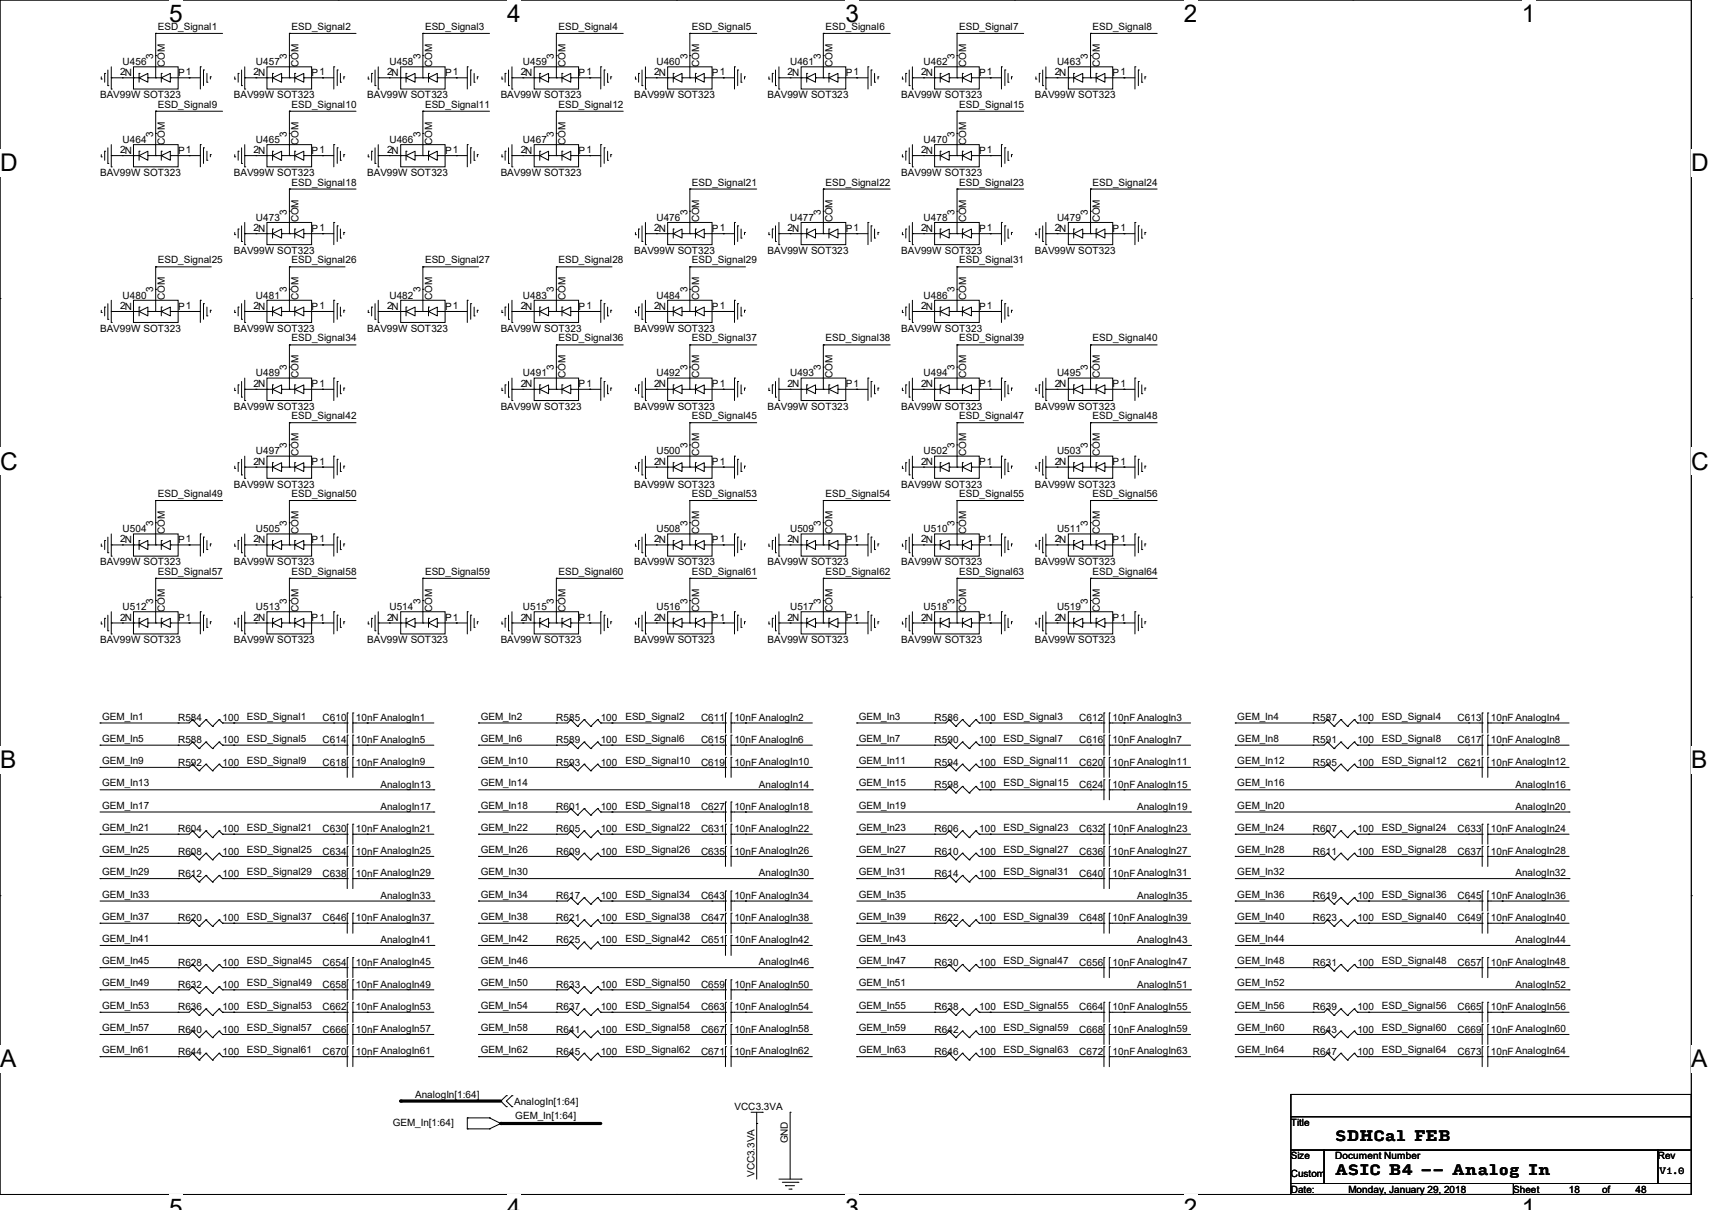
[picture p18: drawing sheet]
<svg xmlns="http://www.w3.org/2000/svg" width="297mm" height="210mm" viewBox="0 0 297 210" stroke-linecap="round" stroke-linejoin="round" font-family="sans-serif">
<defs><g id="words">
<g font-size="4.2">
<text x="29.3" y="3.8">5</text>
<text x="88" y="3.8">4</text>
<text x="146.7" y="3.8">3</text>
<text x="205.4" y="3.8">2</text>
<text x="264" y="3.8">1</text>
<text x="0" y="29.7">D</text>
<text x="293.4" y="29.7">D</text>
<text x="0" y="81.5">C</text>
<text x="293.4" y="81.5">C</text>
<text x="0" y="133.4">B</text>
<text x="293.4" y="133.4">B</text>
<text x="0" y="185.2">A</text>
<text x="293.4" y="185.2">A</text>
</g>
<g font-size="2.5">
<text x="231.6" y="203.9">ASIC B4 -- Analog In</text>
<text x="231.6" y="198.1">SDHCal FEB</text>
</g>
<g font-size="1.7">
<text x="27.4" y="5.2">ESD_Signal1</text>
<text x="50.6" y="5.2">ESD_Signal2</text>
<text x="73.7" y="5.2">ESD_Signal3</text>
<text x="96.9" y="5.2">ESD_Signal4</text>
<text x="120" y="5.2">ESD_Signal5</text>
<text x="143.2" y="5.2">ESD_Signal6</text>
<text x="166.4" y="5.2">ESD_Signal7</text>
<text x="189.6" y="5.2">ESD_Signal8</text>
<text x="21.2" y="11.3">U456</text>
<text x="26.6" y="10.2" transform="rotate(-90 26.6 10.2)">3</text>
<text x="28.6" y="11.6" transform="rotate(-90 28.6 11.6)">COM</text>
<text x="44.4" y="11.3">U457</text>
<text x="49.8" y="10.2" transform="rotate(-90 49.8 10.2)">3</text>
<text x="51.8" y="11.6" transform="rotate(-90 51.8 11.6)">COM</text>
<text x="67.6" y="11.3">U458</text>
<text x="72.9" y="10.2" transform="rotate(-90 72.9 10.2)">3</text>
<text x="75" y="11.6" transform="rotate(-90 75 11.6)">COM</text>
<text x="90.7" y="11.3">U459</text>
<text x="96.1" y="10.2" transform="rotate(-90 96.1 10.2)">3</text>
<text x="98.1" y="11.6" transform="rotate(-90 98.1 11.6)">COM</text>
<text x="113.9" y="11.3">U460</text>
<text x="119.2" y="10.2" transform="rotate(-90 119.2 10.2)">3</text>
<text x="121.3" y="11.6" transform="rotate(-90 121.3 11.6)">COM</text>
<text x="137.1" y="11.3">U461</text>
<text x="142.4" y="10.2" transform="rotate(-90 142.4 10.2)">3</text>
<text x="144.4" y="11.6" transform="rotate(-90 144.4 11.6)">COM</text>
<text x="160.2" y="11.3">U462</text>
<text x="165.6" y="10.2" transform="rotate(-90 165.6 10.2)">3</text>
<text x="167.6" y="11.6" transform="rotate(-90 167.6 11.6)">COM</text>
<text x="183.4" y="11.3">U463</text>
<text x="188.7" y="10.2" transform="rotate(-90 188.7 10.2)">3</text>
<text x="190.8" y="11.6" transform="rotate(-90 190.8 11.6)">COM</text>
<text x="17.4" y="17.1">BAV99W SOT323</text>
<text x="20.8" y="13.1">2N</text>
<text x="30.9" y="13.2">P1</text>
<text x="40.6" y="17.1">BAV99W SOT323</text>
<text x="44" y="13.1">2N</text>
<text x="54.1" y="13.2">P1</text>
<text x="63.7" y="17.1">BAV99W SOT323</text>
<text x="67.2" y="13.1">2N</text>
<text x="77.2" y="13.2">P1</text>
<text x="86.9" y="17.1">BAV99W SOT323</text>
<text x="90.3" y="13.1">2N</text>
<text x="100.4" y="13.2">P1</text>
<text x="110" y="17.1">BAV99W SOT323</text>
<text x="113.5" y="13.1">2N</text>
<text x="123.5" y="13.2">P1</text>
<text x="133.2" y="17.1">BAV99W SOT323</text>
<text x="136.6" y="13.1">2N</text>
<text x="146.7" y="13.2">P1</text>
<text x="156.4" y="17.1">BAV99W SOT323</text>
<text x="159.8" y="13.1">2N</text>
<text x="169.9" y="13.2">P1</text>
<text x="179.5" y="17.1">BAV99W SOT323</text>
<text x="183" y="13.1">2N</text>
<text x="193" y="13.2">P1</text>
<text x="26.6" y="23.7" transform="rotate(-90 26.6 23.7)">3</text>
<text x="27.4" y="18.7">ESD_Signal9</text>
<text x="49.8" y="23.7" transform="rotate(-90 49.8 23.7)">3</text>
<text x="50.6" y="18.7">ESD_Signal10</text>
<text x="72.9" y="23.7" transform="rotate(-90 72.9 23.7)">3</text>
<text x="73.7" y="18.7">ESD_Signal11</text>
<text x="96.1" y="23.7" transform="rotate(-90 96.1 23.7)">3</text>
<text x="96.9" y="18.7">ESD_Signal12</text>
<text x="165.6" y="23.7" transform="rotate(-90 165.6 23.7)">3</text>
<text x="166.4" y="18.7">ESD_Signal15</text>
<text x="20.8" y="26.6">2N</text>
<text x="21.2" y="24.8">U464</text>
<text x="28.6" y="25.1" transform="rotate(-90 28.6 25.1)">COM</text>
<text x="30.9" y="26.7">P1</text>
<text x="44" y="26.6">2N</text>
<text x="44.4" y="24.8">U465</text>
<text x="51.8" y="25.1" transform="rotate(-90 51.8 25.1)">COM</text>
<text x="54.1" y="26.7">P1</text>
<text x="67.2" y="26.6">2N</text>
<text x="67.6" y="24.8">U466</text>
<text x="75" y="25.1" transform="rotate(-90 75 25.1)">COM</text>
<text x="77.2" y="26.7">P1</text>
<text x="90.3" y="26.6">2N</text>
<text x="90.7" y="24.8">U467</text>
<text x="98.1" y="25.1" transform="rotate(-90 98.1 25.1)">COM</text>
<text x="100.4" y="26.7">P1</text>
<text x="159.8" y="26.6">2N</text>
<text x="160.2" y="24.8">U470</text>
<text x="167.6" y="25.1" transform="rotate(-90 167.6 25.1)">COM</text>
<text x="169.9" y="26.7">P1</text>
<text x="17.4" y="30.6">BAV99W SOT323</text>
<text x="40.6" y="30.6">BAV99W SOT323</text>
<text x="50.6" y="32.2">ESD_Signal18</text>
<text x="63.7" y="30.6">BAV99W SOT323</text>
<text x="86.9" y="30.6">BAV99W SOT323</text>
<text x="120" y="32.2">ESD_Signal21</text>
<text x="143.2" y="32.2">ESD_Signal22</text>
<text x="156.4" y="30.6">BAV99W SOT323</text>
<text x="166.4" y="32.2">ESD_Signal23</text>
<text x="189.6" y="32.2">ESD_Signal24</text>
<text x="44" y="40.1">2N</text>
<text x="44.4" y="38.3">U473</text>
<text x="49.8" y="37.3" transform="rotate(-90 49.8 37.3)">3</text>
<text x="51.8" y="38.6" transform="rotate(-90 51.8 38.6)">COM</text>
<text x="54.1" y="40.2">P1</text>
<text x="113.5" y="40.1">2N</text>
<text x="113.9" y="38.3">U476</text>
<text x="119.2" y="37.3" transform="rotate(-90 119.2 37.3)">3</text>
<text x="121.3" y="38.6" transform="rotate(-90 121.3 38.6)">COM</text>
<text x="123.5" y="40.2">P1</text>
<text x="136.6" y="40.1">2N</text>
<text x="137.1" y="38.3">U477</text>
<text x="142.4" y="37.3" transform="rotate(-90 142.4 37.3)">3</text>
<text x="144.4" y="38.6" transform="rotate(-90 144.4 38.6)">COM</text>
<text x="146.7" y="40.2">P1</text>
<text x="159.8" y="40.1">2N</text>
<text x="160.2" y="38.3">U478</text>
<text x="165.6" y="37.3" transform="rotate(-90 165.6 37.3)">3</text>
<text x="167.6" y="38.6" transform="rotate(-90 167.6 38.6)">COM</text>
<text x="169.9" y="40.2">P1</text>
<text x="183" y="40.1">2N</text>
<text x="183.4" y="38.3">U479</text>
<text x="188.7" y="37.3" transform="rotate(-90 188.7 37.3)">3</text>
<text x="190.8" y="38.6" transform="rotate(-90 190.8 38.6)">COM</text>
<text x="193" y="40.2">P1</text>
<text x="27.4" y="45.7">ESD_Signal25</text>
<text x="40.6" y="44.1">BAV99W SOT323</text>
<text x="50.6" y="45.7">ESD_Signal26</text>
<text x="73.7" y="45.7">ESD_Signal27</text>
<text x="96.9" y="45.7">ESD_Signal28</text>
<text x="110" y="44.1">BAV99W SOT323</text>
<text x="120" y="45.7">ESD_Signal29</text>
<text x="133.2" y="44.1">BAV99W SOT323</text>
<text x="156.4" y="44.1">BAV99W SOT323</text>
<text x="166.4" y="45.7">ESD_Signal31</text>
<text x="179.5" y="44.1">BAV99W SOT323</text>
<text x="20.8" y="53.6">2N</text>
<text x="21.2" y="51.8">U480</text>
<text x="26.6" y="50.8" transform="rotate(-90 26.6 50.8)">3</text>
<text x="28.6" y="52.1" transform="rotate(-90 28.6 52.1)">COM</text>
<text x="30.9" y="53.7">P1</text>
<text x="44" y="53.6">2N</text>
<text x="44.4" y="51.8">U481</text>
<text x="49.8" y="50.8" transform="rotate(-90 49.8 50.8)">3</text>
<text x="51.8" y="52.1" transform="rotate(-90 51.8 52.1)">COM</text>
<text x="54.1" y="53.7">P1</text>
<text x="67.2" y="53.6">2N</text>
<text x="67.6" y="51.8">U482</text>
<text x="72.9" y="50.8" transform="rotate(-90 72.9 50.8)">3</text>
<text x="75" y="52.1" transform="rotate(-90 75 52.1)">COM</text>
<text x="77.2" y="53.7">P1</text>
<text x="90.3" y="53.6">2N</text>
<text x="90.7" y="51.8">U483</text>
<text x="96.1" y="50.8" transform="rotate(-90 96.1 50.8)">3</text>
<text x="98.1" y="52.1" transform="rotate(-90 98.1 52.1)">COM</text>
<text x="100.4" y="53.7">P1</text>
<text x="113.5" y="53.6">2N</text>
<text x="113.9" y="51.8">U484</text>
<text x="119.2" y="50.8" transform="rotate(-90 119.2 50.8)">3</text>
<text x="121.3" y="52.1" transform="rotate(-90 121.3 52.1)">COM</text>
<text x="123.5" y="53.7">P1</text>
<text x="159.8" y="53.6">2N</text>
<text x="160.2" y="51.8">U486</text>
<text x="165.6" y="50.8" transform="rotate(-90 165.6 50.8)">3</text>
<text x="167.6" y="52.1" transform="rotate(-90 167.6 52.1)">COM</text>
<text x="169.9" y="53.7">P1</text>
<text x="17.4" y="57.6">BAV99W SOT323</text>
<text x="40.6" y="57.6">BAV99W SOT323</text>
<text x="50.6" y="59.3">ESD_Signal34</text>
<text x="63.7" y="57.6">BAV99W SOT323</text>
<text x="86.9" y="57.6">BAV99W SOT323</text>
<text x="96.9" y="59.3">ESD_Signal36</text>
<text x="110" y="57.6">BAV99W SOT323</text>
<text x="120" y="59.3">ESD_Signal37</text>
<text x="143.2" y="59.3">ESD_Signal38</text>
<text x="156.4" y="57.6">BAV99W SOT323</text>
<text x="166.4" y="59.3">ESD_Signal39</text>
<text x="189.6" y="59.3">ESD_Signal40</text>
<text x="44.4" y="65.3">U489</text>
<text x="49.8" y="64.3" transform="rotate(-90 49.8 64.3)">3</text>
<text x="51.8" y="65.6" transform="rotate(-90 51.8 65.6)">COM</text>
<text x="90.7" y="65.3">U491</text>
<text x="96.1" y="64.3" transform="rotate(-90 96.1 64.3)">3</text>
<text x="98.1" y="65.6" transform="rotate(-90 98.1 65.6)">COM</text>
<text x="113.9" y="65.3">U492</text>
<text x="119.2" y="64.3" transform="rotate(-90 119.2 64.3)">3</text>
<text x="121.3" y="65.6" transform="rotate(-90 121.3 65.6)">COM</text>
<text x="137.1" y="65.3">U493</text>
<text x="142.4" y="64.3" transform="rotate(-90 142.4 64.3)">3</text>
<text x="144.4" y="65.6" transform="rotate(-90 144.4 65.6)">COM</text>
<text x="160.2" y="65.3">U494</text>
<text x="165.6" y="64.3" transform="rotate(-90 165.6 64.3)">3</text>
<text x="167.6" y="65.6" transform="rotate(-90 167.6 65.6)">COM</text>
<text x="183.4" y="65.3">U495</text>
<text x="188.7" y="64.3" transform="rotate(-90 188.7 64.3)">3</text>
<text x="190.8" y="65.6" transform="rotate(-90 190.8 65.6)">COM</text>
<text x="40.6" y="71.1">BAV99W SOT323</text>
<text x="44" y="67.1">2N</text>
<text x="54.1" y="67.2">P1</text>
<text x="86.9" y="71.1">BAV99W SOT323</text>
<text x="90.3" y="67.1">2N</text>
<text x="100.4" y="67.2">P1</text>
<text x="110" y="71.1">BAV99W SOT323</text>
<text x="113.5" y="67.1">2N</text>
<text x="123.5" y="67.2">P1</text>
<text x="133.2" y="71.1">BAV99W SOT323</text>
<text x="136.6" y="67.1">2N</text>
<text x="146.7" y="67.2">P1</text>
<text x="156.4" y="71.1">BAV99W SOT323</text>
<text x="159.8" y="67.1">2N</text>
<text x="169.9" y="67.2">P1</text>
<text x="179.5" y="71.1">BAV99W SOT323</text>
<text x="183" y="67.1">2N</text>
<text x="193" y="67.2">P1</text>
<text x="49.8" y="77.8" transform="rotate(-90 49.8 77.8)">3</text>
<text x="50.6" y="72.8">ESD_Signal42</text>
<text x="119.2" y="77.8" transform="rotate(-90 119.2 77.8)">3</text>
<text x="120" y="72.8">ESD_Signal45</text>
<text x="165.6" y="77.8" transform="rotate(-90 165.6 77.8)">3</text>
<text x="166.4" y="72.8">ESD_Signal47</text>
<text x="188.7" y="77.8" transform="rotate(-90 188.7 77.8)">3</text>
<text x="189.6" y="72.8">ESD_Signal48</text>
<text x="44" y="80.6">2N</text>
<text x="44.4" y="78.8">U497</text>
<text x="51.8" y="79.2" transform="rotate(-90 51.8 79.2)">COM</text>
<text x="54.1" y="80.8">P1</text>
<text x="113.5" y="80.6">2N</text>
<text x="113.9" y="78.8">U500</text>
<text x="121.3" y="79.2" transform="rotate(-90 121.3 79.2)">COM</text>
<text x="123.5" y="80.8">P1</text>
<text x="159.8" y="80.6">2N</text>
<text x="160.2" y="78.8">U502</text>
<text x="167.6" y="79.2" transform="rotate(-90 167.6 79.2)">COM</text>
<text x="169.9" y="80.8">P1</text>
<text x="183" y="80.6">2N</text>
<text x="183.4" y="78.8">U503</text>
<text x="190.8" y="79.2" transform="rotate(-90 190.8 79.2)">COM</text>
<text x="193" y="80.8">P1</text>
<text x="27.4" y="86.3">ESD_Signal49</text>
<text x="40.6" y="84.6">BAV99W SOT323</text>
<text x="50.6" y="86.3">ESD_Signal50</text>
<text x="110" y="84.6">BAV99W SOT323</text>
<text x="120" y="86.3">ESD_Signal53</text>
<text x="143.2" y="86.3">ESD_Signal54</text>
<text x="156.4" y="84.6">BAV99W SOT323</text>
<text x="166.4" y="86.3">ESD_Signal55</text>
<text x="179.5" y="84.6">BAV99W SOT323</text>
<text x="189.6" y="86.3">ESD_Signal56</text>
<text x="20.8" y="94.1">2N</text>
<text x="21.2" y="92.3">U504</text>
<text x="26.6" y="91.3" transform="rotate(-90 26.6 91.3)">3</text>
<text x="28.6" y="92.7" transform="rotate(-90 28.6 92.7)">COM</text>
<text x="30.9" y="94.3">P1</text>
<text x="44" y="94.1">2N</text>
<text x="44.4" y="92.3">U505</text>
<text x="49.8" y="91.3" transform="rotate(-90 49.8 91.3)">3</text>
<text x="51.8" y="92.7" transform="rotate(-90 51.8 92.7)">COM</text>
<text x="54.1" y="94.3">P1</text>
<text x="113.5" y="94.1">2N</text>
<text x="113.9" y="92.3">U508</text>
<text x="119.2" y="91.3" transform="rotate(-90 119.2 91.3)">3</text>
<text x="121.3" y="92.7" transform="rotate(-90 121.3 92.7)">COM</text>
<text x="123.5" y="94.3">P1</text>
<text x="136.6" y="94.1">2N</text>
<text x="137.1" y="92.3">U509</text>
<text x="142.4" y="91.3" transform="rotate(-90 142.4 91.3)">3</text>
<text x="144.4" y="92.7" transform="rotate(-90 144.4 92.7)">COM</text>
<text x="146.7" y="94.3">P1</text>
<text x="159.8" y="94.1">2N</text>
<text x="160.2" y="92.3">U510</text>
<text x="165.6" y="91.3" transform="rotate(-90 165.6 91.3)">3</text>
<text x="167.6" y="92.7" transform="rotate(-90 167.6 92.7)">COM</text>
<text x="169.9" y="94.3">P1</text>
<text x="183" y="94.1">2N</text>
<text x="183.4" y="92.3">U511</text>
<text x="188.7" y="91.3" transform="rotate(-90 188.7 91.3)">3</text>
<text x="190.8" y="92.7" transform="rotate(-90 190.8 92.7)">COM</text>
<text x="193" y="94.3">P1</text>
<text x="17.4" y="98.1">BAV99W SOT323</text>
<text x="27.4" y="99.8">ESD_Signal57</text>
<text x="40.6" y="98.1">BAV99W SOT323</text>
<text x="50.6" y="99.8">ESD_Signal58</text>
<text x="73.7" y="99.8">ESD_Signal59</text>
<text x="96.9" y="99.8">ESD_Signal60</text>
<text x="110" y="98.1">BAV99W SOT323</text>
<text x="120" y="99.8">ESD_Signal61</text>
<text x="133.2" y="98.1">BAV99W SOT323</text>
<text x="143.2" y="99.8">ESD_Signal62</text>
<text x="156.4" y="98.1">BAV99W SOT323</text>
<text x="166.4" y="99.8">ESD_Signal63</text>
<text x="179.5" y="98.1">BAV99W SOT323</text>
<text x="189.6" y="99.8">ESD_Signal64</text>
<text x="20.8" y="107.7">2N</text>
<text x="21.2" y="105.8">U512</text>
<text x="26.6" y="104.8" transform="rotate(-90 26.6 104.8)">3</text>
<text x="28.6" y="106.2" transform="rotate(-90 28.6 106.2)">COM</text>
<text x="30.9" y="107.8">P1</text>
<text x="44" y="107.7">2N</text>
<text x="44.4" y="105.8">U513</text>
<text x="49.8" y="104.8" transform="rotate(-90 49.8 104.8)">3</text>
<text x="51.8" y="106.2" transform="rotate(-90 51.8 106.2)">COM</text>
<text x="54.1" y="107.8">P1</text>
<text x="67.2" y="107.7">2N</text>
<text x="67.6" y="105.8">U514</text>
<text x="72.9" y="104.8" transform="rotate(-90 72.9 104.8)">3</text>
<text x="75" y="106.2" transform="rotate(-90 75 106.2)">COM</text>
<text x="77.2" y="107.8">P1</text>
<text x="90.3" y="107.7">2N</text>
<text x="90.7" y="105.8">U515</text>
<text x="96.1" y="104.8" transform="rotate(-90 96.1 104.8)">3</text>
<text x="98.1" y="106.2" transform="rotate(-90 98.1 106.2)">COM</text>
<text x="100.4" y="107.8">P1</text>
<text x="113.5" y="107.7">2N</text>
<text x="113.9" y="105.8">U516</text>
<text x="119.2" y="104.8" transform="rotate(-90 119.2 104.8)">3</text>
<text x="121.3" y="106.2" transform="rotate(-90 121.3 106.2)">COM</text>
<text x="123.5" y="107.8">P1</text>
<text x="136.6" y="107.7">2N</text>
<text x="137.1" y="105.8">U517</text>
<text x="142.4" y="104.8" transform="rotate(-90 142.4 104.8)">3</text>
<text x="144.4" y="106.2" transform="rotate(-90 144.4 106.2)">COM</text>
<text x="146.7" y="107.8">P1</text>
<text x="159.8" y="107.7">2N</text>
<text x="160.2" y="105.8">U518</text>
<text x="165.6" y="104.8" transform="rotate(-90 165.6 104.8)">3</text>
<text x="167.6" y="106.2" transform="rotate(-90 167.6 106.2)">COM</text>
<text x="169.9" y="107.8">P1</text>
<text x="183" y="107.7">2N</text>
<text x="183.4" y="105.8">U519</text>
<text x="188.7" y="104.8" transform="rotate(-90 188.7 104.8)">3</text>
<text x="190.8" y="106.2" transform="rotate(-90 190.8 106.2)">COM</text>
<text x="193" y="107.8">P1</text>
<text x="17.4" y="111.6">BAV99W SOT323</text>
<text x="40.6" y="111.6">BAV99W SOT323</text>
<text x="63.7" y="111.6">BAV99W SOT323</text>
<text x="86.9" y="111.6">BAV99W SOT323</text>
<text x="110" y="111.6">BAV99W SOT323</text>
<text x="133.2" y="111.6">BAV99W SOT323</text>
<text x="156.4" y="111.6">BAV99W SOT323</text>
<text x="179.5" y="111.6">BAV99W SOT323</text>
<text x="17.7" y="124.9">GEM_In1</text>
<text x="30.9" y="125.1">R584</text>
<text x="38.6" y="125.1">100</text>
<text x="42.8" y="124.9">ESD_Signal1</text>
<text x="56" y="125.1">C610</text>
<text x="61.8" y="125.1">10nFAnalogIn1</text>
<text x="83.4" y="124.9">GEM_In2</text>
<text x="96.5" y="125.1">R585</text>
<text x="104.2" y="125.1">100</text>
<text x="108.5" y="124.9">ESD_Signal2</text>
<text x="121.6" y="125.1">C611</text>
<text x="127.4" y="125.1">10nFAnalogIn2</text>
<text x="149" y="124.9">GEM_In3</text>
<text x="162.1" y="125.1">R586</text>
<text x="169.9" y="125.1">100</text>
<text x="174.1" y="124.9">ESD_Signal3</text>
<text x="187.2" y="125.1">C612</text>
<text x="193" y="125.1">10nFAnalogIn3</text>
<text x="214.7" y="124.9">GEM_In4</text>
<text x="227.8" y="125.1">R587</text>
<text x="235.5" y="125.1">100</text>
<text x="239.7" y="124.9">ESD_Signal4</text>
<text x="252.9" y="125.1">C613</text>
<text x="258.6" y="125.1">10nF AnalogIn4</text>
<text x="17.7" y="128.7">GEM_In5</text>
<text x="30.9" y="129">R588</text>
<text x="38.6" y="129">100</text>
<text x="42.8" y="128.7">ESD_Signal5</text>
<text x="56" y="129">C614</text>
<text x="61.8" y="129">10nFAnalogIn5</text>
<text x="83.4" y="128.7">GEM_In6</text>
<text x="96.5" y="129">R589</text>
<text x="104.2" y="129">100</text>
<text x="108.5" y="128.7">ESD_Signal6</text>
<text x="121.6" y="129">C615</text>
<text x="127.4" y="129">10nFAnalogIn6</text>
<text x="149" y="128.7">GEM_In7</text>
<text x="162.1" y="129">R590</text>
<text x="169.9" y="129">100</text>
<text x="174.1" y="128.7">ESD_Signal7</text>
<text x="187.2" y="129">C616</text>
<text x="193" y="129">10nFAnalogIn7</text>
<text x="214.7" y="128.7">GEM_In8</text>
<text x="227.8" y="129">R591</text>
<text x="235.5" y="129">100</text>
<text x="239.7" y="128.7">ESD_Signal8</text>
<text x="252.9" y="129">C617</text>
<text x="258.6" y="129">10nF AnalogIn8</text>
<text x="17.7" y="136.5">GEM_In13</text>
<text x="17.7" y="132.6">GEM_In9</text>
<text x="30.9" y="132.9">R592</text>
<text x="38.6" y="132.9">100</text>
<text x="42.8" y="132.6">ESD_Signal9</text>
<text x="56" y="132.9">C618</text>
<text x="61.8" y="132.9">10nFAnalogIn9</text>
<text x="66" y="136.7">AnalogIn13</text>
<text x="83.4" y="136.5">GEM_In14</text>
<text x="83.4" y="132.6">GEM_In10</text>
<text x="96.5" y="132.9">R593</text>
<text x="104.2" y="132.9">100</text>
<text x="108.5" y="132.6">ESD_Signal10</text>
<text x="121.6" y="132.9">C619</text>
<text x="127.4" y="132.9">10nFAnalogIn10</text>
<text x="131.6" y="136.7">AnalogIn14</text>
<text x="149" y="132.6">GEM_In11</text>
<text x="149" y="136.5">GEM_In15</text>
<text x="162.1" y="132.9">R594</text>
<text x="162.1" y="136.7">R598</text>
<text x="169.9" y="132.9">100</text>
<text x="169.9" y="136.7">100</text>
<text x="174.1" y="136.5">ESD_Signal15</text>
<text x="174.1" y="132.6">ESD_Signal11</text>
<text x="187.2" y="136.7">C624</text>
<text x="187.2" y="132.9">C620</text>
<text x="193" y="136.7">10nFAnalogIn15</text>
<text x="193" y="132.9">10nFAnalogIn11</text>
<text x="214.7" y="136.5">GEM_In16</text>
<text x="214.7" y="132.6">GEM_In12</text>
<text x="227.8" y="132.9">R595</text>
<text x="235.5" y="132.9">100</text>
<text x="239.7" y="132.6">ESD_Signal12</text>
<text x="252.9" y="132.9">C621</text>
<text x="258.6" y="132.9">10nF AnalogIn12</text>
<text x="262.9" y="136.7">AnalogIn16</text>
<text x="17.7" y="140.3">GEM_In17</text>
<text x="66" y="140.5">AnalogIn17</text>
<text x="83.4" y="140.3">GEM_In18</text>
<text x="96.5" y="140.6">R601</text>
<text x="104.2" y="140.6">100</text>
<text x="108.5" y="140.3">ESD_Signal18</text>
<text x="121.6" y="140.6">C627</text>
<text x="127.4" y="140.6">10nFAnalogIn18</text>
<text x="149" y="140.3">GEM_In19</text>
<text x="197.3" y="140.5">AnalogIn19</text>
<text x="214.7" y="140.3">GEM_In20</text>
<text x="262.9" y="140.5">AnalogIn20</text>
<text x="17.7" y="144.2">GEM_In21</text>
<text x="17.7" y="148">GEM_In25</text>
<text x="30.9" y="144.4">R604</text>
<text x="30.9" y="148.3">R608</text>
<text x="38.6" y="144.4">100</text>
<text x="38.6" y="148.3">100</text>
<text x="42.8" y="144.2">ESD_Signal21</text>
<text x="42.8" y="148">ESD_Signal25</text>
<text x="56" y="148.3">C634</text>
<text x="56" y="144.4">C630</text>
<text x="61.8" y="148.3">10nFAnalogIn25</text>
<text x="61.8" y="144.4">10nFAnalogIn21</text>
<text x="83.4" y="144.2">GEM_In22</text>
<text x="83.4" y="148">GEM_In26</text>
<text x="96.5" y="144.4">R605</text>
<text x="96.5" y="148.3">R609</text>
<text x="104.2" y="144.4">100</text>
<text x="104.2" y="148.3">100</text>
<text x="108.5" y="144.2">ESD_Signal22</text>
<text x="108.5" y="148">ESD_Signal26</text>
<text x="121.6" y="144.4">C631</text>
<text x="121.6" y="148.3">C635</text>
<text x="127.4" y="144.4">10nFAnalogIn22</text>
<text x="127.4" y="148.3">10nFAnalogIn26</text>
<text x="149" y="144.2">GEM_In23</text>
<text x="149" y="148">GEM_In27</text>
<text x="162.1" y="144.4">R606</text>
<text x="162.1" y="148.3">R610</text>
<text x="169.9" y="144.4">100</text>
<text x="169.9" y="148.3">100</text>
<text x="174.1" y="144.2">ESD_Signal23</text>
<text x="174.1" y="148">ESD_Signal27</text>
<text x="187.2" y="144.4">C632</text>
<text x="187.2" y="148.3">C636</text>
<text x="193" y="144.4">10nFAnalogIn23</text>
<text x="193" y="148.3">10nFAnalogIn27</text>
<text x="214.7" y="144.2">GEM_In24</text>
<text x="214.7" y="148">GEM_In28</text>
<text x="227.8" y="144.4">R607</text>
<text x="227.8" y="148.3">R611</text>
<text x="235.5" y="144.4">100</text>
<text x="235.5" y="148.3">100</text>
<text x="239.7" y="144.2">ESD_Signal24</text>
<text x="239.7" y="148">ESD_Signal28</text>
<text x="252.9" y="148.3">C637</text>
<text x="252.9" y="144.4">C633</text>
<text x="258.6" y="148.3">10nF AnalogIn28</text>
<text x="258.6" y="144.4">10nF AnalogIn24</text>
<text x="17.7" y="155.8">GEM_In33</text>
<text x="17.7" y="151.9">GEM_In29</text>
<text x="30.9" y="152.2">R612</text>
<text x="38.6" y="152.2">100</text>
<text x="42.8" y="151.9">ESD_Signal29</text>
<text x="56" y="152.2">C638</text>
<text x="61.8" y="152.2">10nFAnalogIn29</text>
<text x="66" y="156">AnalogIn33</text>
<text x="83.4" y="151.9">GEM_In30</text>
<text x="83.4" y="155.8">GEM_In34</text>
<text x="108.5" y="155.8">ESD_Signal34</text>
<text x="131.6" y="152.1">AnalogIn30</text>
<text x="149" y="155.8">GEM_In35</text>
<text x="149" y="151.9">GEM_In31</text>
<text x="162.1" y="152.2">R614</text>
<text x="169.9" y="152.2">100</text>
<text x="174.1" y="151.9">ESD_Signal31</text>
<text x="187.2" y="152.2">C640</text>
<text x="193" y="152.2">10nFAnalogIn31</text>
<text x="197.3" y="156">AnalogIn35</text>
<text x="214.7" y="151.9">GEM_In32</text>
<text x="214.7" y="155.8">GEM_In36</text>
<text x="239.7" y="155.8">ESD_Signal36</text>
<text x="262.9" y="152.1">AnalogIn32</text>
<text x="17.7" y="159.6">GEM_In37</text>
<text x="30.9" y="159.9">R620</text>
<text x="38.6" y="159.9">100</text>
<text x="42.8" y="159.6">ESD_Signal37</text>
<text x="56" y="159.9">C646</text>
<text x="61.8" y="159.9">10nFAnalogIn37</text>
<text x="83.4" y="159.6">GEM_In38</text>
<text x="96.5" y="159.9">R621</text>
<text x="96.5" y="156">R617</text>
<text x="104.2" y="159.9">100</text>
<text x="104.2" y="156">100</text>
<text x="108.5" y="159.6">ESD_Signal38</text>
<text x="121.6" y="159.9">C647</text>
<text x="121.6" y="156">C643</text>
<text x="127.4" y="159.9">10nFAnalogIn38</text>
<text x="127.4" y="156">10nFAnalogIn34</text>
<text x="149" y="159.6">GEM_In39</text>
<text x="162.1" y="159.9">R622</text>
<text x="169.9" y="159.9">100</text>
<text x="174.1" y="159.6">ESD_Signal39</text>
<text x="187.2" y="159.9">C648</text>
<text x="193" y="159.9">10nFAnalogIn39</text>
<text x="214.7" y="159.6">GEM_In40</text>
<text x="227.8" y="159.9">R623</text>
<text x="227.8" y="156">R619</text>
<text x="235.5" y="159.9">100</text>
<text x="235.5" y="156">100</text>
<text x="239.7" y="159.6">ESD_Signal40</text>
<text x="252.9" y="156">C645</text>
<text x="252.9" y="159.9">C649</text>
<text x="258.6" y="156">10nF AnalogIn36</text>
<text x="258.6" y="159.9">10nF AnalogIn40</text>
<text x="17.7" y="163.5">GEM_In41</text>
<text x="17.7" y="167.3">GEM_In45</text>
<text x="30.9" y="167.6">R628</text>
<text x="38.6" y="167.6">100</text>
<text x="42.8" y="167.3">ESD_Signal45</text>
<text x="56" y="167.6">C654</text>
<text x="61.8" y="167.6">10nFAnalogIn45</text>
<text x="66" y="163.7">AnalogIn41</text>
<text x="83.4" y="167.3">GEM_In46</text>
<text x="83.4" y="163.5">GEM_In42</text>
<text x="96.5" y="163.7">R625</text>
<text x="104.2" y="163.7">100</text>
<text x="108.5" y="163.5">ESD_Signal42</text>
<text x="121.6" y="163.7">C651</text>
<text x="127.4" y="163.7">10nFAnalogIn42</text>
<text x="131.6" y="167.6">AnalogIn46</text>
<text x="149" y="163.5">GEM_In43</text>
<text x="149" y="167.3">GEM_In47</text>
<text x="162.1" y="167.6">R630</text>
<text x="169.9" y="167.6">100</text>
<text x="174.1" y="167.3">ESD_Signal47</text>
<text x="187.2" y="167.6">C656</text>
<text x="193" y="167.6">10nFAnalogIn47</text>
<text x="197.3" y="163.7">AnalogIn43</text>
<text x="214.7" y="163.5">GEM_In44</text>
<text x="214.7" y="167.3">GEM_In48</text>
<text x="227.8" y="167.6">R631</text>
<text x="235.5" y="167.6">100</text>
<text x="239.7" y="167.3">ESD_Signal48</text>
<text x="252.9" y="167.6">C657</text>
<text x="258.6" y="167.6">10nF AnalogIn48</text>
<text x="262.9" y="163.7">AnalogIn44</text>
<text x="17.7" y="171.2">GEM_In49</text>
<text x="30.9" y="171.5">R632</text>
<text x="38.6" y="171.5">100</text>
<text x="42.8" y="171.2">ESD_Signal49</text>
<text x="56" y="171.5">C658</text>
<text x="61.8" y="171.5">10nFAnalogIn49</text>
<text x="83.4" y="171.2">GEM_In50</text>
<text x="96.5" y="171.5">R633</text>
<text x="104.2" y="171.5">100</text>
<text x="108.5" y="171.2">ESD_Signal50</text>
<text x="121.6" y="171.5">C659</text>
<text x="127.4" y="171.5">10nFAnalogIn50</text>
<text x="149" y="171.2">GEM_In51</text>
<text x="197.3" y="171.4">AnalogIn51</text>
<text x="214.7" y="171.2">GEM_In52</text>
<text x="262.9" y="171.4">AnalogIn52</text>
<text x="17.7" y="175.1">GEM_In53</text>
<text x="17.7" y="178.9">GEM_In57</text>
<text x="30.9" y="175.3">R636</text>
<text x="30.9" y="179.2">R640</text>
<text x="38.6" y="175.3">100</text>
<text x="38.6" y="179.2">100</text>
<text x="42.8" y="175.1">ESD_Signal53</text>
<text x="42.8" y="178.9">ESD_Signal57</text>
<text x="56" y="179.2">C666</text>
<text x="56" y="175.3">C662</text>
<text x="61.8" y="179.2">10nFAnalogIn57</text>
<text x="61.8" y="175.3">10nFAnalogIn53</text>
<text x="83.4" y="175.1">GEM_In54</text>
<text x="83.4" y="178.9">GEM_In58</text>
<text x="96.5" y="175.3">R637</text>
<text x="96.5" y="179.2">R641</text>
<text x="104.2" y="175.3">100</text>
<text x="104.2" y="179.2">100</text>
<text x="108.5" y="175.1">ESD_Signal54</text>
<text x="108.5" y="178.9">ESD_Signal58</text>
<text x="121.6" y="175.3">C663</text>
<text x="121.6" y="179.2">C667</text>
<text x="127.4" y="175.3">10nFAnalogIn54</text>
<text x="127.4" y="179.2">10nFAnalogIn58</text>
<text x="149" y="175.1">GEM_In55</text>
<text x="149" y="178.9">GEM_In59</text>
<text x="162.1" y="179.2">R642</text>
<text x="162.1" y="175.3">R638</text>
<text x="169.9" y="179.2">100</text>
<text x="169.9" y="175.3">100</text>
<text x="174.1" y="175.1">ESD_Signal55</text>
<text x="174.1" y="178.9">ESD_Signal59</text>
<text x="187.2" y="175.3">C664</text>
<text x="187.2" y="179.2">C668</text>
<text x="193" y="175.3">10nFAnalogIn55</text>
<text x="193" y="179.2">10nFAnalogIn59</text>
<text x="214.7" y="175.1">GEM_In56</text>
<text x="214.7" y="178.9">GEM_In60</text>
<text x="227.8" y="175.3">R639</text>
<text x="227.8" y="179.2">R643</text>
<text x="235.5" y="175.3">100</text>
<text x="235.5" y="179.2">100</text>
<text x="239.7" y="175.1">ESD_Signal56</text>
<text x="239.7" y="178.9">ESD_Signal60</text>
<text x="252.9" y="179.2">C669</text>
<text x="252.9" y="175.3">C665</text>
<text x="258.6" y="179.2">10nF AnalogIn60</text>
<text x="258.6" y="175.3">10nF AnalogIn56</text>
<text x="17.7" y="182.8">GEM_In61</text>
<text x="30.9" y="183">R644</text>
<text x="38.6" y="183">100</text>
<text x="42.8" y="182.8">ESD_Signal61</text>
<text x="56" y="183">C670</text>
<text x="61.8" y="183">10nFAnalogIn61</text>
<text x="83.4" y="182.8">GEM_In62</text>
<text x="96.5" y="183">R645</text>
<text x="104.2" y="183">100</text>
<text x="108.5" y="182.8">ESD_Signal62</text>
<text x="121.6" y="183">C671</text>
<text x="127.4" y="183">10nFAnalogIn62</text>
<text x="149" y="182.8">GEM_In63</text>
<text x="162.1" y="183">R646</text>
<text x="169.9" y="183">100</text>
<text x="174.1" y="182.8">ESD_Signal63</text>
<text x="187.2" y="183">C672</text>
<text x="193" y="183">10nFAnalogIn63</text>
<text x="214.7" y="182.8">GEM_In64</text>
<text x="227.8" y="183">R647</text>
<text x="235.5" y="183">100</text>
<text x="239.7" y="182.8">ESD_Signal64</text>
<text x="252.9" y="183">C673</text>
<text x="258.6" y="183">10nF AnalogIn64</text>
<text x="72" y="190.5">AnalogIn[1:64]</text>
<text x="89.2" y="191.8">AnalogIn[1:64]</text>
<text x="68.1" y="195.4">GEM_In[1:64]</text>
<text x="89.4" y="194.2">GEM_In[1:64]</text>
<text x="127.4" y="192.7">VCC3.3VA</text>
<text x="223.9" y="195.4">Title</text>
<text x="136.7" y="198.5" transform="rotate(-90 136.7 198.5)">GND</text>
<text x="223.9" y="201.2">Size</text>
<text x="231.6" y="201.2">Document Number</text>
<text x="287.6" y="201.2">Rev</text>
<text x="130.9" y="204.3" transform="rotate(-90 130.9 204.3)">VCC3.3VA</text>
<text x="223.9" y="207">Date:</text>
<text x="223.9" y="204.3">Custom</text>
<text x="234" y="207">Monday, January 29, 2018</text>
<text x="262.5" y="207">Sheet</text>
<text x="272.2" y="207">18</text>
<text x="277.9" y="207">of</text>
<text x="283.7" y="207">48</text>
</g>
<text font-size="1.5" x="287.8" y="203.7">V1.0</text>
</g></defs>
<path d="M0 0h293.4v207.3h-293.4z" fill="none" stroke="#000" stroke-width=".17"/>
<g fill="#fff">
<path d="M29.3 0h2.4v4.7h-2.4z"/>
<path d="M29.3 207.3h2.4v2.7h-2.4z"/>
</g>
<path d="M58.7 0h.1M58.7 207.3h.1" fill="none" stroke="#000" stroke-width=".17"/>
<g fill="#fff">
<path d="M88 0h2.4v4.7h-2.4z"/>
<path d="M88 207.3h2.4v2.7h-2.4z"/>
</g>
<path d="M117.3 0h.1M117.3 207.3h.1" fill="none" stroke="#000" stroke-width=".17"/>
<g fill="#fff">
<path d="M146.7 0h2.4v4.7h-2.4z"/>
<path d="M146.7 207.3h2.4v2.7h-2.4z"/>
</g>
<path d="M176 0h.1M176 207.3h.1" fill="none" stroke="#000" stroke-width=".17"/>
<g fill="#fff">
<path d="M205.4 0h2.3v4.7h-2.3z"/>
<path d="M205.4 207.3h2.3v2.7h-2.3z"/>
</g>
<path d="M234.7 0h.1M234.7 207.3h.1" fill="none" stroke="#000" stroke-width=".17"/>
<g fill="#fff">
<path d="M264 0h2.4v4.7h-2.4z"/>
<path d="M264 207.3h2.4v2.7h-2.4z"/>
<path d="M0 25.9h3v4.7h-3z"/>
<path d="M293.4 25.9h3.1v4.7h-3.1z"/>
<path d="M0 77.7h3v4.8h-3z"/>
<path d="M293.4 77.7h3.1v4.8h-3.1z"/>
</g>
<path d="M0 51.8h.1M293.4 51.8h.1" fill="none" stroke="#000" stroke-width=".17"/>
<g fill="#fff">
<path d="M0 129.5h2.8v4.8h-2.8z"/>
<path d="M293.4 129.5h2.8v4.8h-2.8z"/>
</g>
<path d="M0 103.6h.1M293.4 103.6h.1" fill="none" stroke="#000" stroke-width=".17"/>
<g fill="#fff">
<path d="M-.1 181.4h2.9v4.7h-2.9z"/>
<path d="M293.3 181.4h2.9v4.7h-2.9z"/>
</g>
<g fill="none" stroke="#000" stroke-width=".17">
<path d="M17.6 13.7h.1M17.6 13.3v.4M18.2 12.7h.1M18.2 12.7v1.6M18.7 14.9h.1M18.7 12.1v2.8M19.3 13.5h.1M19.3 15.5h.1M19.3 13.5h4.8M19.3 11.6v3.9M21.3 13.5h.1M23.2 11.6h7.7v3.9h-7.7z"/>
<path d="M23.2 13.5h.1M24.1 13.5l1.6-.8v1.6zM24.1 12.7h.1M24.1 12.7v1.6M25.7 13.5h.1M25.7 13.5h2.3M27 19.3h.1M27 5.8h.1M27 13.5h.1M27 9.7h.1M27 5.8v7.7M27 19.3v7.7"/>
<path d="M27 19.3h11.6M27 5.8h11.6M28 13.5l1.5-.8v1.6zM28 12.7h.1M28 12.7v1.6M29.5 13.5h.1M29.5 13.5h5.3M32.8 13.5h.1M34.8 11.6h.1M34.8 11.6v3.9M35.3 12.1h.1M35.3 12.1v2.8"/>
<path d="M35.9 14.3h.1M35.9 12.7v1.6M36.5 13.3h.1M36.5 13.3v.4M40.7 13.7h.1M40.7 13.3v.4M41.3 12.7h.1M41.3 12.7v1.6M41.9 14.9h.1M41.9 12.1v2.8M42.5 13.5h.1M42.5 15.5h.1"/>
<path d="M42.5 13.5h4.8M42.5 11.6v3.9M44.4 13.5h.1M46.3 11.6h7.8v3.9h-7.8zM46.3 13.5h.1M47.3 13.5l1.6-.8v1.6zM47.3 12.7h.1M47.3 12.7v1.6M48.9 13.5h.1M48.9 13.5h2.2M50.2 19.3h.1M50.2 5.8h.1"/>
<path d="M50.2 13.5h.1M50.2 9.7h.1M50.2 19.3h11.6M50.2 5.8v7.7M50.2 19.3v7.7M50.2 5.8h11.6M51.1 13.5l1.6-.8v1.6zM51.1 12.7h.1M51.1 12.7v1.6M52.7 13.5h.1M52.7 13.5h5.2M56 13.5h.1"/>
<path d="M57.9 11.6h.1M57.9 11.6v3.9M58.5 12.1h.1M58.5 12.1v2.8M59.1 14.3h.1M59.1 12.7v1.6M59.6 13.3h.1M59.6 13.3v.4M63.9 13.7h.1M63.9 13.3v.4M64.5 12.7h.1M64.5 12.7v1.6"/>
<path d="M65.1 14.9h.1M65.1 12.1v2.8M65.6 13.5h.1M65.6 15.5h.1M65.6 13.5h4.8M65.6 11.6v3.9M67.6 13.5h.1M69.5 11.6h7.7v3.9h-7.7zM69.5 13.5h.1M70.4 13.5l1.6-.8v1.6zM70.4 12.7h.1M70.4 12.7v1.6"/>
<path d="M72 13.5h.1M72 13.5h2.3M73.4 19.3h.1M73.4 5.8h.1M73.4 13.5h.1M73.4 9.7h.1M73.4 19.3h11.5M73.4 5.8v7.7M73.4 19.3v7.7M73.4 5.8h11.5M74.3 13.5l1.6-.8v1.6zM74.3 12.7h.1"/>
<path d="M74.3 12.7v1.6M75.9 13.5h.1M75.9 13.5h5.2M79.2 13.5h.1M81.1 11.6h.1M81.1 11.6v3.9M81.7 12.1h.1M81.7 12.1v2.8M82.3 14.3h.1M82.3 12.7v1.6M82.8 13.3h.1M82.8 13.3v.4"/>
<path d="M87.1 13.7h.1M87.1 13.3v.4M87.6 12.7h.1M87.6 12.7v1.6M88.2 14.9h.1M88.2 12.1v2.8M88.8 13.5h.1M88.8 15.5h.1M88.8 13.5h4.8M88.8 11.6v3.9M90.7 13.5h.1M92.7 11.6h7.7v3.9h-7.7z"/>
<path d="M92.7 13.5h.1M93.6 13.5l1.6-.8v1.6zM93.6 12.7h.1M93.6 12.7v1.6M95.2 13.5h.1M95.2 13.5h2.3M96.5 19.3h.1M96.5 5.8h.1M96.5 13.5h.1M96.5 9.7h.1M96.5 19.3h11.6M96.5 5.8v7.7"/>
<path d="M96.5 19.3v7.7M96.5 5.8h11.6M97.5 13.5l1.5-.8v1.6zM97.5 12.7h.1M97.5 12.7v1.6M99 13.5h.1M99 13.5h5.2M102.3 13.5h.1M104.2 11.6h.1M104.2 11.6v3.9M104.8 12.1h.1M104.8 12.1v2.8"/>
<path d="M105.4 14.3h.1M105.4 12.7v1.6M106 13.3h.1M106 13.3v.4M110.2 13.7h.1M110.2 13.3v.4M110.8 12.7h.1M110.8 12.7v1.6M111.4 14.9h.1M111.4 12.1v2.8M112 13.5h.1M112 15.5h.1"/>
<path d="M112 13.5h4.8M112 11.6v3.9M113.9 13.5h.1M115.8 11.6h7.7v3.9h-7.7zM115.8 13.5h.1M116.8 13.5l1.5-.8v1.6zM116.8 12.7h.1M116.8 12.7v1.6M118.3 13.5h.1M118.3 13.5h2.3M119.7 5.8h.1M119.7 13.5h.1"/>
<path d="M119.7 9.7h.1M119.7 5.8v7.7M119.7 5.8h11.6M120.6 13.5l1.6-.8v1.6zM120.6 12.7h.1M120.6 12.7v1.6M122.2 13.5h.1M122.2 13.5h5.2M125.5 13.5h.1M127.4 11.6h.1M127.4 11.6v3.9M128 12.1h.1"/>
<path d="M128 12.1v2.8M128.6 14.3h.1M128.6 12.7v1.6M129.2 13.3h.1M129.2 13.3v.4M133.4 13.7h.1M133.4 13.3v.4M134 12.7h.1M134 12.7v1.6M134.5 14.9h.1M134.5 12.1v2.8M135.1 13.5h.1"/>
<path d="M135.1 15.5h.1M135.1 13.5h4.9M135.1 11.6v3.9M137.1 13.5h.1M139 11.6h7.7v3.9h-7.7zM139 13.5h.1M140 13.5l1.5-.8v1.6zM140 12.7h.1M140 12.7v1.6M141.5 13.5h.1M141.5 13.5h2.3M142.8 5.8h.1"/>
<path d="M142.8 13.5h.1M142.8 9.7h.1M142.8 5.8v7.7M142.8 5.8h11.6M143.8 13.5l1.6-.8v1.6zM143.8 12.7h.1M143.8 12.7v1.6M145.4 13.5h.1M145.4 13.5h5.2M148.6 13.5h.1M150.6 11.6h.1M150.6 11.6v3.9"/>
<path d="M151.1 12.1h.1M151.1 12.1v2.8M151.7 14.3h.1M151.7 12.7v1.6M152.3 13.3h.1M152.3 13.3v.4M156.5 13.7h.1M156.5 13.3v.4M157.1 12.7h.1M157.1 12.7v1.6M157.7 14.9h.1M157.7 12.1v2.8"/>
<path d="M158.3 13.5h.1M158.3 15.5h.1M158.3 13.5h4.8M158.3 11.6v3.9M160.2 13.5h.1M162.1 11.6h7.8v3.9h-7.8zM162.1 13.5h.1M163.1 13.5l1.6-.8v1.6zM163.1 12.7h.1M163.1 12.7v1.6M164.7 13.5h.1M164.7 13.5h2.3"/>
<path d="M166 19.3h.1M166 5.8h.1M166 13.5h.1M166 9.7h.1M166 19.3h11.6M166 5.8v7.7M166 19.3v7.7M166 5.8h11.6M167 13.5l1.5-.8v1.6zM167 12.7h.1M167 12.7v1.6M168.5 13.5h.1"/>
<path d="M168.5 13.5h5.2M171.8 13.5h.1M173.7 11.6h.1M173.7 11.6v3.9M174.3 12.1h.1M174.3 12.1v2.8M174.9 14.3h.1M174.9 12.7v1.6M175.5 13.3h.1M175.5 13.3v.4M179.7 13.7h.1M179.7 13.3v.4"/>
<path d="M180.3 12.7h.1M180.3 12.7v1.6M180.9 14.9h.1M180.9 12.1v2.8M181.4 13.5h.1M181.4 15.5h.1M181.4 13.5h4.9M181.4 11.6v3.9M183.4 13.5h.1M185.3 11.6h7.7v3.9h-7.7zM185.3 13.5h.1M186.3 13.5l1.5-.8v1.6z"/>
<path d="M186.3 12.7h.1M186.3 12.7v1.6M187.8 13.5h.1M187.8 13.5h2.4M189.2 5.8h.1M189.2 13.5h.1M189.2 9.7h.1M189.2 5.8v7.7M189.2 5.8h11.5M190.2 13.5l1.5-.8v1.6zM190.2 12.7h.1M190.2 12.7v1.6"/>
<path d="M191.7 13.5h.1M191.7 13.5h5.2M195 13.5h.1M196.9 11.6h.1M196.9 11.6v3.9M197.5 12.1h.1M197.5 12.1v2.8M198.1 14.3h.1M198.1 12.7v1.6M198.6 13.3h.1M198.6 13.3v.4M17.6 27.2h.1"/>
<path d="M17.6 26.8v.4M18.2 26.2h.1M18.2 26.2v1.6M18.7 28.4h.1M18.7 25.7v2.7M19.3 27h.1M19.3 29h.1M19.3 27h4.8M19.3 25.1v3.9M21.3 27h.1M23.2 25.1h7.7v3.9h-7.7zM23.2 27h.1"/>
<path d="M24.1 27l1.6-.8v1.6zM24.1 26.2h.1M24.1 26.2v1.6M25.7 27h.1M25.7 27h2.3M27 27h.1M27 23.2h.1M28 27l1.5-.8v1.6zM28 26.2h.1M28 26.2v1.6M29.5 27h.1M29.5 27h5.3"/>
<path d="M32.8 27h.1M34.8 25.1h.1M34.8 25.1v3.9M35.3 25.7h.1M35.3 25.7v2.7M35.9 27.8h.1M35.9 26.2v1.6M36.5 26.8h.1M36.5 26.8v.4M40.7 27.2h.1M40.7 26.8v.4M41.3 26.2h.1"/>
<path d="M41.3 39.8h.1M41.3 26.2v1.6M41.3 39.8v1.5M41.9 28.4h.1M41.9 25.7v2.7M41.9 39.2v2.7M42.5 27h.1M42.5 29h.1M42.5 27h4.8M42.5 25.1v3.9M42.5 38.6v3.9M44.4 27h.1"/>
<path d="M46.3 38.6h7.8v3.9h-7.8zM46.3 25.1h7.8v3.9h-7.8zM46.3 27h.1M47.3 39.8h.1M47.3 27l1.6-.8v1.6zM47.3 26.2h.1M47.3 26.2v1.6M47.3 39.8v1.5M48.9 27h.1M48.9 27h2.2M50.2 32.8h.1M50.2 36.7h.1"/>
<path d="M50.2 27h.1M50.2 23.2h.1M50.2 32.8v7.8M50.2 32.8h11.6M51.1 39.8h.1M51.1 27l1.6-.8v1.6zM51.1 26.2h.1M51.1 26.2v1.6M51.1 39.8v1.5M52.7 27h.1M52.7 27h5.2M56 27h.1"/>
<path d="M57.9 25.1h.1M57.9 38.6h.1M57.9 25.1v3.9M57.9 38.6v3.9M58.5 25.7h.1M58.5 39.2h.1M58.5 25.7v2.7M58.5 39.2v2.7M59.1 27.8h.1M59.1 26.2v1.6M59.1 39.8v1.5M59.6 26.8h.1"/>
<path d="M59.6 26.8v.4M63.9 27.2h.1M63.9 26.8v.4M64.5 26.2h.1M64.5 26.2v1.6M65.1 28.4h.1M65.1 25.7v2.7M65.6 27h.1M65.6 29h.1M65.6 27h4.8M65.6 25.1v3.9M67.6 27h.1"/>
<path d="M69.5 25.1h7.7v3.9h-7.7zM69.5 27h.1M70.4 27l1.6-.8v1.6zM70.4 26.2h.1M70.4 26.2v1.6M72 27h.1M72 27h2.3M73.4 27h.1M73.4 23.2h.1M74.3 27l1.6-.8v1.6zM74.3 26.2h.1M74.3 26.2v1.6"/>
<path d="M75.9 27h.1M75.9 27h5.2M79.2 27h.1M81.1 25.1h.1M81.1 25.1v3.9M81.7 25.7h.1M81.7 25.7v2.7M82.3 27.8h.1M82.3 26.2v1.6M82.8 26.8h.1M82.8 26.8v.4M87.1 27.2h.1"/>
<path d="M87.1 26.8v.4M87.6 26.2h.1M87.6 26.2v1.6M88.2 28.4h.1M88.2 25.7v2.7M88.8 27h.1M88.8 29h.1M88.8 27h4.8M88.8 25.1v3.9M90.7 27h.1M92.7 25.1h7.7v3.9h-7.7zM92.7 27h.1"/>
<path d="M93.6 27l1.6-.8v1.6zM93.6 26.2h.1M93.6 26.2v1.6M95.2 27h.1M95.2 27h2.3M96.5 27h.1M96.5 23.2h.1M97.5 27l1.5-.8v1.6zM97.5 26.2h.1M97.5 26.2v1.6M99 27h.1M99 27h5.2"/>
<path d="M102.3 27h.1M104.2 25.1h.1M104.2 25.1v3.9M104.8 25.7h.1M104.8 25.7v2.7M105.4 27.8h.1M105.4 26.2v1.6M106 26.8h.1M106 26.8v.4M110.8 39.8h.1M110.8 39.8v1.5M111.4 39.2v2.7"/>
<path d="M112 38.6v3.9M115.8 38.6h7.7v3.9h-7.7zM116.8 39.8h.1M116.8 39.8v1.5M119.7 32.8h.1M119.7 36.7h.1M119.7 32.8v7.8M119.7 32.8h11.6M120.6 39.8h.1M120.6 39.8v1.5M127.4 38.6h.1M127.4 38.6v3.9"/>
<path d="M128 39.2h.1M128 39.2v2.7M128.6 39.8v1.5M134 39.8h.1M134 39.8v1.5M134.5 39.2v2.7M135.1 38.6v3.9M139 38.6h7.7v3.9h-7.7zM140 39.8h.1M140 39.8v1.5M142.8 32.8h.1M142.8 36.7h.1"/>
<path d="M142.8 32.8h11.6M142.8 32.8v7.8M143.8 39.8h.1M143.8 39.8v1.5M150.6 38.6h.1M150.6 38.6v3.9M151.1 39.2h.1M151.1 39.2v2.7M151.7 39.8v1.5M156.5 27.2h.1M156.5 26.8v.4M157.1 26.2h.1"/>
<path d="M157.1 39.8h.1M157.1 26.2v1.6M157.1 39.8v1.5M157.7 28.4h.1M157.7 25.7v2.7M157.7 39.2v2.7M158.3 27h.1M158.3 29h.1M158.3 27h4.8M158.3 25.1v3.9M158.3 38.6v3.9M160.2 27h.1"/>
<path d="M162.1 25.1h7.8v3.9h-7.8zM162.1 38.6h7.8v3.9h-7.8zM162.1 27h.1M163.1 27l1.6-.8v1.6zM163.1 26.2h.1M163.1 39.8h.1M163.1 26.2v1.6M163.1 39.8v1.5M164.7 27h.1M164.7 27h2.3M166 32.8h.1M166 27h.1"/>
<path d="M166 23.2h.1M166 36.7h.1M166 32.8v7.8M166 32.8h11.6M167 27l1.5-.8v1.6zM167 26.2h.1M167 39.8h.1M167 26.2v1.6M167 39.8v1.5M168.5 27h.1M168.5 27h5.2M171.8 27h.1"/>
<path d="M173.7 25.1h.1M173.7 38.6h.1M173.7 25.1v3.9M173.7 38.6v3.9M174.3 25.7h.1M174.3 39.2h.1M174.3 25.7v2.7M174.3 39.2v2.7M174.9 27.8h.1M174.9 26.2v1.6M174.9 39.8v1.5M175.5 26.8h.1"/>
<path d="M175.5 26.8v.4M180.3 39.8h.1M180.3 39.8v1.5M180.9 39.2v2.7M181.4 38.6v3.9M185.3 38.6h7.7v3.9h-7.7zM186.3 39.8h.1M186.3 39.8v1.5M189.2 32.8h.1M189.2 36.7h.1M189.2 32.8h11.5M189.2 32.8v7.8"/>
<path d="M190.2 39.8h.1M190.2 39.8v1.5M196.9 38.6h.1M196.9 38.6v3.9M197.5 39.2h.1M197.5 39.2v2.7M198.1 39.8v1.5M17.6 54.2h.1M17.6 53.8v.4M18.2 53.3h.1M18.2 53.3v1.5M18.7 55.4h.1"/>
<path d="M18.7 52.7v2.7M19.3 54.1h.1M19.3 56h.1M19.3 54.1h4.8M19.3 52.1v3.9M21.3 54.1h.1M23.2 52.1h7.7v3.9h-7.7zM23.2 54.1h.1M24.1 54.1l1.6-.8v1.5zM24.1 53.3h.1M24.1 53.3v1.5M25.7 54.1h.1"/>
<path d="M25.7 54.1h2.3M27 46.3h.1M27 54.1h.1M27 50.2h.1M27 46.3v7.8M27 46.3h9.7M28 54.1l1.5-.8v1.5zM28 53.3h.1M28 53.3v1.5M29.5 54.1h.1M29.5 54.1h5.3M32.8 54.1h.1"/>
<path d="M34.8 52.1h.1M34.8 52.1v3.9M35.3 52.7h.1M35.3 52.7v2.7M35.9 54.8h.1M35.9 53.3v1.5M36.5 53.8h.1M36.5 53.8v.4M40.7 54.2h.1M40.7 40.7h.1M40.7 40.3v.4M40.7 53.8v.4"/>
<path d="M41.3 53.3h.1M41.3 53.3v1.5M41.9 55.4h.1M41.9 41.9h.1M41.9 52.7v2.7M42.5 54.1h.1M42.5 40.6h.1M42.5 56h.1M42.5 42.5h.1M42.5 54.1h4.8M42.5 40.6h4.8M42.5 52.1v3.9"/>
<path d="M44.4 40.6h.1M44.4 54.1h.1M46.3 52.1h7.8v3.9h-7.8zM46.3 40.6h.1M46.3 54.1h.1M47.3 40.6l1.6-.8v1.5zM47.3 54.1l1.6-.8v1.5zM47.3 53.3h.1M47.3 53.3v1.5M48.9 40.6h.1M48.9 54.1h.1M48.9 54.1h2.2"/>
<path d="M48.9 40.6h2.2M50.2 46.3h.1M50.2 59.9h.1M50.2 40.6h.1M50.2 54.1h.1M50.2 50.2h.1M50.2 46.3v7.8M50.2 59.9v7.7M50.2 46.3h9.7M50.2 59.9h11.6M51.1 40.6l1.6-.8v1.5zM51.1 54.1l1.6-.8v1.5z"/>
<path d="M51.1 53.3h.1M51.1 53.3v1.5M52.7 40.6h.1M52.7 54.1h.1M52.7 54.1h5.2M52.7 40.6h5.2M56 54.1h.1M56 40.6h.1M57.9 52.1h.1M57.9 52.1v3.9M58.5 52.7h.1M58.5 52.7v2.7"/>
<path d="M59.1 54.8h.1M59.1 41.3h.1M59.1 53.3v1.5M59.6 53.8h.1M59.6 40.3h.1M59.6 40.3v.4M59.6 53.8v.4M63.9 54.2h.1M63.9 53.8v.4M64.5 53.3h.1M64.5 53.3v1.5M65.1 55.4h.1"/>
<path d="M65.1 52.7v2.7M65.6 54.1h.1M65.6 56h.1M65.6 54.1h4.8M65.6 52.1v3.9M67.6 54.1h.1M69.5 52.1h7.7v3.9h-7.7zM69.5 54.1h.1M70.4 54.1l1.6-.8v1.5zM70.4 53.3h.1M70.4 53.3v1.5M72 54.1h.1"/>
<path d="M72 54.1h2.3M73.4 46.3h.1M73.4 54.1h.1M73.4 50.2h.1M73.4 46.3v7.8M73.4 46.3h9.6M74.3 54.1l1.6-.8v1.5zM74.3 53.3h.1M74.3 53.3v1.5M75.9 54.1h.1M75.9 54.1h5.2M79.2 54.1h.1"/>
<path d="M81.1 52.1h.1M81.1 52.1v3.9M81.7 52.7h.1M81.7 52.7v2.7M82.3 54.8h.1M82.3 53.3v1.5M82.8 53.8h.1M82.8 53.8v.4M87.1 54.2h.1M87.1 53.8v.4M87.6 53.3h.1M87.6 53.3v1.5"/>
<path d="M88.2 55.4h.1M88.2 52.7v2.7M88.8 54.1h.1M88.8 56h.1M88.8 54.1h4.8M88.8 52.1v3.9M90.7 54.1h.1M92.7 52.1h7.7v3.9h-7.7zM92.7 54.1h.1M93.6 54.1l1.6-.8v1.5zM93.6 53.3h.1M93.6 53.3v1.5"/>
<path d="M95.2 54.1h.1M95.2 54.1h2.3M96.5 46.3h.1M96.5 59.9h.1M96.5 54.1h.1M96.5 50.2h.1M96.5 46.3v7.8M96.5 59.9v7.7M96.5 46.3h9.7M96.5 59.9h11.6M97.5 54.1l1.5-.8v1.5zM97.5 53.3h.1"/>
<path d="M97.5 53.3v1.5M99 54.1h.1M99 54.1h5.2M102.3 54.1h.1M104.2 52.1h.1M104.2 52.1v3.9M104.8 52.7h.1M104.8 52.7v2.7M105.4 54.8h.1M105.4 53.3v1.5M106 53.8h.1M106 53.8v.4"/>
<path d="M110.2 54.2h.1M110.2 40.7h.1M110.2 40.3v.4M110.2 53.8v.4M110.8 53.3h.1M110.8 53.3v1.5M111.4 55.4h.1M111.4 41.9h.1M111.4 52.7v2.7M112 54.1h.1M112 40.6h.1M112 56h.1"/>
<path d="M112 42.5h.1M112 54.1h4.8M112 40.6h4.8M112 52.1v3.9M113.9 54.1h.1M113.9 40.6h.1M115.8 52.1h7.7v3.9h-7.7zM115.8 54.1h.1M115.8 40.6h.1M116.8 54.1l1.5-.8v1.5zM116.8 53.3h.1M116.8 40.6l1.5-.8v1.5z"/>
<path d="M116.8 53.3v1.5M118.3 54.1h.1M118.3 40.6h.1M118.3 54.1h2.3M118.3 40.6h2.3M119.7 46.3h.1M119.7 59.9h.1M119.7 54.1h.1M119.7 50.2h.1M119.7 40.6h.1M119.7 46.3h9.6M119.7 46.3v7.8"/>
<path d="M119.7 59.9v7.7M119.7 59.9h11.6M120.6 54.1l1.6-.8v1.5zM120.6 53.3h.1M120.6 40.6l1.6-.8v1.5zM120.6 53.3v1.5M122.2 54.1h.1M122.2 40.6h.1M122.2 54.1h5.2M122.2 40.6h5.2M125.5 54.1h.1M125.5 40.6h.1"/>
<path d="M127.4 52.1h.1M127.4 52.1v3.9M128 52.7h.1M128 52.7v2.7M128.6 54.8h.1M128.6 41.3h.1M128.6 53.3v1.5M129.2 53.8h.1M129.2 40.3h.1M129.2 40.3v.4M129.2 53.8v.4M133.4 40.7h.1"/>
<path d="M133.4 40.3v.4M134.5 41.9h.1M135.1 40.6h.1M135.1 42.5h.1M135.1 40.6h4.9M137.1 40.6h.1M139 40.6h.1M140 40.6l1.5-.8v1.5zM141.5 40.6h.1M141.5 40.6h2.3M142.8 59.9h.1M142.8 40.6h.1"/>
<path d="M142.8 59.9v7.7M142.8 59.9h11.6M143.8 40.6l1.6-.8v1.5zM145.4 40.6h.1M145.4 40.6h5.2M148.6 40.6h.1M151.7 41.3h.1M152.3 40.3h.1M152.3 40.3v.4M156.5 54.2h.1M156.5 40.7h.1M156.5 40.3v.4"/>
<path d="M156.5 53.8v.4M157.1 53.3h.1M157.1 53.3v1.5M157.7 55.4h.1M157.7 41.9h.1M157.7 52.7v2.7M158.3 54.1h.1M158.3 40.6h.1M158.3 56h.1M158.3 42.5h.1M158.3 54.1h4.8M158.3 40.6h4.8"/>
<path d="M158.3 52.1v3.9M160.2 54.1h.1M160.2 40.6h.1M162.1 52.1h7.8v3.9h-7.8zM162.1 54.1h.1M162.1 40.6h.1M163.1 54.1l1.6-.8v1.5zM163.1 53.3h.1M163.1 40.6l1.6-.8v1.5zM163.1 53.3v1.5M164.7 54.1h.1M164.7 40.6h.1"/>
<path d="M164.7 54.1h2.3M164.7 40.6h2.3M166 46.3h.1M166 59.9h.1M166 54.1h.1M166 50.2h.1M166 40.6h.1M166 46.3v7.8M166 59.9v7.7M166 46.3h9.7M166 59.9h11.6M167 54.1l1.5-.8v1.5z"/>
<path d="M167 53.3h.1M167 40.6l1.5-.8v1.5zM167 53.3v1.5M168.5 54.1h.1M168.5 40.6h.1M168.5 54.1h5.2M168.5 40.6h5.2M171.8 54.1h.1M171.8 40.6h.1M173.7 52.1h.1M173.7 52.1v3.9M174.3 52.7h.1"/>
<path d="M174.3 52.7v2.7M174.9 54.8h.1M174.9 41.3h.1M174.9 53.3v1.5M175.5 53.8h.1M175.5 40.3h.1M175.5 40.3v.4M175.5 53.8v.4M179.7 40.7h.1M179.7 40.3v.4M180.9 41.9h.1M181.4 40.6h.1"/>
<path d="M181.4 42.5h.1M181.4 40.6h4.9M183.4 40.6h.1M185.3 40.6h.1M186.3 40.6l1.5-.8v1.5zM187.8 40.6h.1M187.8 40.6h2.4M189.2 59.9h.1M189.2 40.6h.1M189.2 59.9v7.7M189.2 59.9h11.5M190.2 40.6l1.5-.8v1.5z"/>
<path d="M191.7 40.6h.1M191.7 40.6h5.2M195 40.6h.1M198.1 41.3h.1M198.6 40.3h.1M198.6 40.3v.4M40.7 67.8h.1M40.7 67.4v.4M41.3 66.8h.1M41.3 66.8v1.5M41.9 68.9h.1M41.9 66.2v2.7"/>
<path d="M41.9 79.7v2.7M42.5 67.6h.1M42.5 69.5h.1M42.5 67.6h4.8M42.5 65.6v3.9M42.5 79.2v3.8M44.4 67.6h.1M46.3 65.6h7.8v3.9h-7.8zM46.3 79.2h7.8v3.8h-7.8zM46.3 67.6h.1M47.3 67.6l1.6-.8v1.5zM47.3 66.8h.1"/>
<path d="M47.3 66.8v1.5M48.9 67.6h.1M48.9 67.6h2.2M50.2 73.4h.1M50.2 67.6h.1M50.2 63.7h.1M50.2 77.2h.1M50.2 73.4v7.7M50.2 73.4h11.6M51.1 67.6l1.6-.8v1.5zM51.1 66.8h.1M51.1 66.8v1.5"/>
<path d="M52.7 67.6h.1M52.7 67.6h5.2M56 67.6h.1M57.9 79.2h.1M57.9 65.6h.1M57.9 65.6v3.9M57.9 79.2v3.8M58.5 79.7h.1M58.5 66.2h.1M58.5 66.2v2.7M58.5 79.7v2.7M59.1 68.3h.1"/>
<path d="M59.1 66.8v1.5M59.6 67.4h.1M59.6 67.4v.4M87.1 67.8h.1M87.1 67.4v.4M87.6 66.8h.1M87.6 66.8v1.5M88.2 68.9h.1M88.2 66.2v2.7M88.8 67.6h.1M88.8 69.5h.1M88.8 67.6h4.8"/>
<path d="M88.8 65.6v3.9M90.7 67.6h.1M92.7 65.6h7.7v3.9h-7.7zM92.7 67.6h.1M93.6 67.6l1.6-.8v1.5zM93.6 66.8h.1M93.6 66.8v1.5M95.2 67.6h.1M95.2 67.6h2.3M96.5 67.6h.1M96.5 63.7h.1M97.5 67.6l1.5-.8v1.5z"/>
<path d="M97.5 66.8h.1M97.5 66.8v1.5M99 67.6h.1M99 67.6h5.2M102.3 67.6h.1M104.2 65.6h.1M104.2 65.6v3.9M104.8 66.2h.1M104.8 66.2v2.7M105.4 68.3h.1M105.4 66.8v1.5M106 67.4h.1"/>
<path d="M106 67.4v.4M110.2 67.8h.1M110.2 67.4v.4M110.8 66.8h.1M110.8 66.8v1.5M111.4 68.9h.1M111.4 66.2v2.7M111.4 79.7v2.7M112 67.6h.1M112 69.5h.1M112 67.6h4.8M112 65.6v3.9"/>
<path d="M112 79.2v3.8M113.9 67.6h.1M115.8 79.2h7.7v3.8h-7.7zM115.8 65.6h7.7v3.9h-7.7zM115.8 67.6h.1M116.8 67.6l1.5-.8v1.5zM116.8 66.8h.1M116.8 66.8v1.5M118.3 67.6h.1M118.3 67.6h2.3M119.7 73.4h.1M119.7 77.2h.1"/>
<path d="M119.7 67.6h.1M119.7 63.7h.1M119.7 73.4v7.7M119.7 73.4h11.6M120.6 67.6l1.6-.8v1.5zM120.6 66.8h.1M120.6 66.8v1.5M122.2 67.6h.1M122.2 67.6h5.2M125.5 67.6h.1M127.4 79.2h.1M127.4 65.6h.1"/>
<path d="M127.4 65.6v3.9M127.4 79.2v3.8M128 79.7h.1M128 66.2h.1M128 66.2v2.7M128 79.7v2.7M128.6 68.3h.1M128.6 66.8v1.5M129.2 67.4h.1M129.2 67.4v.4M133.4 67.8h.1M133.4 67.4v.4"/>
<path d="M134 66.8h.1M134 66.8v1.5M134.5 68.9h.1M134.5 66.2v2.7M135.1 67.6h.1M135.1 69.5h.1M135.1 67.6h4.9M135.1 65.6v3.9M137.1 67.6h.1M139 65.6h7.7v3.9h-7.7zM139 67.6h.1M140 67.6l1.5-.8v1.5z"/>
<path d="M140 66.8h.1M140 66.8v1.5M141.5 67.6h.1M141.5 67.6h2.3M142.8 67.6h.1M142.8 63.7h.1M143.8 67.6l1.6-.8v1.5zM143.8 66.8h.1M143.8 66.8v1.5M145.4 67.6h.1M145.4 67.6h5.2M148.6 67.6h.1"/>
<path d="M150.6 65.6h.1M150.6 65.6v3.9M151.1 66.2h.1M151.1 66.2v2.7M151.7 68.3h.1M151.7 66.8v1.5M152.3 67.4h.1M152.3 67.4v.4M156.5 67.8h.1M156.5 67.4v.4M157.1 66.8h.1M157.1 66.8v1.5"/>
<path d="M157.7 68.9h.1M157.7 66.2v2.7M157.7 79.7v2.7M158.3 67.6h.1M158.3 69.5h.1M158.3 67.6h4.8M158.3 65.6v3.9M158.3 79.2v3.8M160.2 67.6h.1M162.1 79.2h7.8v3.8h-7.8zM162.1 65.6h7.8v3.9h-7.8zM162.1 67.6h.1"/>
<path d="M163.1 67.6l1.6-.8v1.5zM163.1 66.8h.1M163.1 66.8v1.5M164.7 67.6h.1M164.7 67.6h2.3M166 73.4h.1M166 77.2h.1M166 67.6h.1M166 63.7h.1M166 73.4v7.7M166 73.4h11.6M167 67.6l1.5-.8v1.5z"/>
<path d="M167 66.8h.1M167 66.8v1.5M168.5 67.6h.1M168.5 67.6h5.2M171.8 67.6h.1M173.7 79.2h.1M173.7 65.6h.1M173.7 65.6v3.9M173.7 79.2v3.8M174.3 79.7h.1M174.3 66.2h.1M174.3 66.2v2.7"/>
<path d="M174.3 79.7v2.7M174.9 68.3h.1M174.9 66.8v1.5M175.5 67.4h.1M175.5 67.4v.4M179.7 67.8h.1M179.7 67.4v.4M180.3 66.8h.1M180.3 66.8v1.5M180.9 68.9h.1M180.9 66.2v2.7M180.9 79.7v2.7"/>
<path d="M181.4 67.6h.1M181.4 69.5h.1M181.4 67.6h4.9M181.4 65.6v3.9M181.4 79.2v3.8M183.4 67.6h.1M185.3 65.6h7.7v3.9h-7.7zM185.3 79.2h7.7v3.8h-7.7zM185.3 67.6h.1M186.3 67.6l1.5-.8v1.5zM186.3 66.8h.1M186.3 66.8v1.5"/>
<path d="M187.8 67.6h.1M187.8 67.6h2.4M189.2 73.4h.1M189.2 67.6h.1M189.2 63.7h.1M189.2 77.2h.1M189.2 73.4v7.7M189.2 73.4h11.5M190.2 67.6l1.5-.8v1.5zM190.2 66.8h.1M190.2 66.8v1.5M191.7 67.6h.1"/>
<path d="M191.7 67.6h5.2M195 67.6h.1M196.9 79.2h.1M196.9 65.6h.1M196.9 65.6v3.9M196.9 79.2v3.8M197.5 79.7h.1M197.5 66.2h.1M197.5 66.2v2.7M197.5 79.7v2.7M198.1 68.3h.1M198.1 66.8v1.5"/>
<path d="M198.6 67.4h.1M198.6 67.4v.4M17.6 94.8h.1M17.6 94.4v.4M18.2 93.8h.1M18.2 93.8v1.6M18.7 95.9h.1M18.7 93.2v2.7M19.3 94.6h.1M19.3 96.5h.1M19.3 94.6h4.8M19.3 92.7v3.8"/>
<path d="M21.3 94.6h.1M23.2 92.7h7.7v3.8h-7.7zM23.2 94.6h.1M24.1 94.6l1.6-.8v1.6zM24.1 93.8h.1M24.1 93.8v1.6M25.7 94.6h.1M25.7 94.6h2.3M27 86.9h.1M27 94.6h.1M27 90.7h.1M27 86.9v7.7"/>
<path d="M27 86.9h11.6M28 94.6l1.5-.8v1.6zM28 93.8h.1M28 93.8v1.6M29.5 94.6h.1M29.5 94.6h5.3M32.8 94.6h.1M34.8 92.7h.1M34.8 92.7v3.8M35.3 93.2h.1M35.3 93.2v2.7M35.9 95.4h.1"/>
<path d="M35.9 93.8v1.6M36.5 94.4h.1M36.5 94.4v.4M40.7 81.3h.1M40.7 94.8h.1M40.7 80.9v.4M40.7 94.4v.4M41.3 80.3h.1M41.3 93.8h.1M41.3 80.3v1.5M41.3 93.8v1.6M41.9 82.4h.1"/>
<path d="M41.9 95.9h.1M41.9 93.2v2.7M42.5 81.1h.1M42.5 94.6h.1M42.5 83h.1M42.5 96.5h.1M42.5 81.1h4.8M42.5 94.6h4.8M42.5 92.7v3.8M44.4 94.6h.1M44.4 81.1h.1M46.3 92.7h7.8v3.8h-7.8z"/>
<path d="M46.3 94.6h.1M46.3 81.1h.1M47.3 94.6l1.6-.8v1.6zM47.3 93.8h.1M47.3 81.1l1.6-.8v1.5zM47.3 80.3h.1M47.3 80.3v1.5M47.3 93.8v1.6M48.9 94.6h.1M48.9 81.1h.1M48.9 81.1h2.2M48.9 94.6h2.2"/>
<path d="M50.2 86.9h.1M50.2 94.6h.1M50.2 90.7h.1M50.2 81.1h.1M50.2 86.9v7.7M50.2 86.9h11.6M51.1 94.6l1.6-.8v1.6zM51.1 93.8h.1M51.1 81.1l1.6-.8v1.5zM51.1 80.3h.1M51.1 80.3v1.5M51.1 93.8v1.6"/>
<path d="M52.7 94.6h.1M52.7 81.1h.1M52.7 81.1h5.2M52.7 94.6h5.2M56 81.1h.1M56 94.6h.1M57.9 92.7h.1M57.9 92.7v3.8M58.5 93.2h.1M58.5 93.2v2.7M59.1 81.8h.1M59.1 95.4h.1"/>
<path d="M59.1 80.3v1.5M59.1 93.8v1.6M59.6 80.9h.1M59.6 94.4h.1M59.6 80.9v.4M59.6 94.4v.4M110.2 81.3h.1M110.2 94.8h.1M110.2 80.9v.4M110.2 94.4v.4M110.8 80.3h.1M110.8 93.8h.1"/>
<path d="M110.8 80.3v1.5M110.8 93.8v1.6M111.4 82.4h.1M111.4 95.9h.1M111.4 93.2v2.7M112 81.1h.1M112 94.6h.1M112 83h.1M112 96.5h.1M112 81.1h4.8M112 94.6h4.8M112 92.7v3.8"/>
<path d="M113.9 81.1h.1M113.9 94.6h.1M115.8 92.7h7.7v3.8h-7.7zM115.8 81.1h.1M115.8 94.6h.1M116.8 81.1l1.5-.8v1.5zM116.8 80.3h.1M116.8 94.6l1.5-.8v1.6zM116.8 93.8h.1M116.8 80.3v1.5M116.8 93.8v1.6M118.3 81.1h.1"/>
<path d="M118.3 94.6h.1M118.3 81.1h2.3M118.3 94.6h2.3M119.7 86.9h.1M119.7 81.1h.1M119.7 94.6h.1M119.7 90.7h.1M119.7 86.9v7.7M119.7 86.9h11.6M120.6 81.1l1.6-.8v1.5zM120.6 80.3h.1M120.6 94.6l1.6-.8v1.6z"/>
<path d="M120.6 93.8h.1M120.6 80.3v1.5M120.6 93.8v1.6M122.2 81.1h.1M122.2 94.6h.1M122.2 81.1h5.2M122.2 94.6h5.2M125.5 81.1h.1M125.5 94.6h.1M127.4 92.7h.1M127.4 92.7v3.8M128 93.2h.1"/>
<path d="M128 93.2v2.7M128.6 81.8h.1M128.6 95.4h.1M128.6 80.3v1.5M128.6 93.8v1.6M129.2 80.9h.1M129.2 94.4h.1M129.2 80.9v.4M129.2 94.4v.4M133.4 94.8h.1M133.4 94.4v.4M134 93.8h.1"/>
<path d="M134 93.8v1.6M134.5 95.9h.1M134.5 93.2v2.7M135.1 94.6h.1M135.1 96.5h.1M135.1 94.6h4.9M135.1 92.7v3.8M137.1 94.6h.1M139 92.7h7.7v3.8h-7.7zM139 94.6h.1M140 94.6l1.5-.8v1.6zM140 93.8h.1"/>
<path d="M140 93.8v1.6M141.5 94.6h.1M141.5 94.6h2.3M142.8 86.9h.1M142.8 94.6h.1M142.8 90.7h.1M142.8 86.9v7.7M142.8 86.9h11.6M143.8 94.6l1.6-.8v1.6zM143.8 93.8h.1M143.8 93.8v1.6M145.4 94.6h.1"/>
<path d="M145.4 94.6h5.2M148.6 94.6h.1M150.6 92.7h.1M150.6 92.7v3.8M151.1 93.2h.1M151.1 93.2v2.7M151.7 95.4h.1M151.7 93.8v1.6M152.3 94.4h.1M152.3 94.4v.4M156.5 81.3h.1M156.5 94.8h.1"/>
<path d="M156.5 80.9v.4M156.5 94.4v.4M157.1 80.3h.1M157.1 93.8h.1M157.1 80.3v1.5M157.1 93.8v1.6M157.7 82.4h.1M157.7 95.9h.1M157.7 93.2v2.7M158.3 81.1h.1M158.3 94.6h.1M158.3 83h.1"/>
<path d="M158.3 96.5h.1M158.3 81.1h4.8M158.3 94.6h4.8M158.3 92.7v3.8M160.2 81.1h.1M160.2 94.6h.1M162.1 92.7h7.8v3.8h-7.8zM162.1 81.1h.1M162.1 94.6h.1M163.1 81.1l1.6-.8v1.5zM163.1 80.3h.1M163.1 94.6l1.6-.8v1.6z"/>
<path d="M163.1 93.8h.1M163.1 80.3v1.5M163.1 93.8v1.6M164.7 81.1h.1M164.7 94.6h.1M164.7 81.1h2.3M164.7 94.6h2.3M166 86.9h.1M166 81.1h.1M166 94.6h.1M166 90.7h.1M166 86.9v7.7"/>
<path d="M166 86.9h11.6M167 81.1l1.5-.8v1.5zM167 80.3h.1M167 94.6l1.5-.8v1.6zM167 93.8h.1M167 80.3v1.5M167 93.8v1.6M168.5 81.1h.1M168.5 94.6h.1M168.5 81.1h5.2M168.5 94.6h5.2M171.8 81.1h.1"/>
<path d="M171.8 94.6h.1M173.7 92.7h.1M173.7 92.7v3.8M174.3 93.2h.1M174.3 93.2v2.7M174.9 81.8h.1M174.9 95.4h.1M174.9 80.3v1.5M174.9 93.8v1.6M175.5 80.9h.1M175.5 94.4h.1M175.5 80.9v.4"/>
<path d="M175.5 94.4v.4M179.7 81.3h.1M179.7 94.8h.1M179.7 80.9v.4M179.7 94.4v.4M180.3 80.3h.1M180.3 93.8h.1M180.3 80.3v1.5M180.3 93.8v1.6M180.9 82.4h.1M180.9 95.9h.1M180.9 93.2v2.7"/>
<path d="M181.4 81.1h.1M181.4 94.6h.1M181.4 83h.1M181.4 96.5h.1M181.4 81.1h4.9M181.4 94.6h4.9M181.4 92.7v3.8M183.4 94.6h.1M183.4 81.1h.1M185.3 92.7h7.7v3.8h-7.7zM185.3 94.6h.1M185.3 81.1h.1"/>
<path d="M186.3 94.6l1.5-.8v1.6zM186.3 93.8h.1M186.3 81.1l1.5-.8v1.5zM186.3 80.3h.1M186.3 80.3v1.5M186.3 93.8v1.6M187.8 94.6h.1M187.8 81.1h.1M187.8 81.1h2.4M187.8 94.6h2.4M189.2 86.9h.1M189.2 94.6h.1"/>
<path d="M189.2 90.7h.1M189.2 81.1h.1M189.2 86.9v7.7M189.2 86.9h11.5M190.2 94.6l1.5-.8v1.6zM190.2 93.8h.1M190.2 81.1l1.5-.8v1.5zM190.2 80.3h.1M190.2 80.3v1.5M190.2 93.8v1.6M191.7 94.6h.1M191.7 81.1h.1"/>
<path d="M191.7 81.1h5.2M191.7 94.6h5.2M195 81.1h.1M195 94.6h.1M196.9 92.7h.1M196.9 92.7v3.8M197.5 93.2h.1M197.5 93.2v2.7M198.1 81.8h.1M198.1 95.4h.1M198.1 80.3v1.5M198.1 93.8v1.6"/>
<path d="M198.6 80.9h.1M198.6 94.4h.1M198.6 80.9v.4M198.6 94.4v.4M17.6 108.3h.1M17.6 107.9v.4M18.2 107.3h.1M18.2 107.3v1.6M18.7 109.5h.1M18.7 106.8v2.7M19.3 108.1h.1M19.3 110h.1"/>
<path d="M19.3 108.1h4.8M19.3 106.2v3.8M21.3 108.1h.1M23.2 106.2h7.7v3.8h-7.7zM23.2 108.1h.1M24.1 108.1l1.6-.8v1.6zM24.1 107.3h.1M24.1 107.3v1.6M25.7 108.1h.1M25.7 108.1h2.3M27 100.4h.1M27 108.1h.1"/>
<path d="M27 104.2h.1M27 100.4v7.7M27 100.4h11.6M28 108.1l1.5-.8v1.6zM28 107.3h.1M28 107.3v1.6M29.5 108.1h.1M29.5 108.1h5.3M32.8 108.1h.1M34.8 106.2h.1M34.8 106.2v3.8M35.3 106.8h.1"/>
<path d="M35.3 106.8v2.7M35.9 108.9h.1M35.9 107.3v1.6M36.5 107.9h.1M36.5 107.9v.4M40.7 108.3h.1M40.7 107.9v.4M41.3 107.3h.1M41.3 107.3v1.6M41.9 109.5h.1M41.9 106.8v2.7M42.5 108.1h.1"/>
<path d="M42.5 110h.1M42.5 108.1h4.8M42.5 106.2v3.8M44.4 108.1h.1M46.3 106.2h7.8v3.8h-7.8zM46.3 108.1h.1M47.3 108.1l1.6-.8v1.6zM47.3 107.3h.1M47.3 107.3v1.6M48.9 108.1h.1M48.9 108.1h2.2M50.2 100.4h.1"/>
<path d="M50.2 108.1h.1M50.2 104.2h.1M50.2 100.4v7.7M50.2 100.4h11.6M51.1 108.1l1.6-.8v1.6zM51.1 107.3h.1M51.1 107.3v1.6M52.7 108.1h.1M52.7 108.1h5.2M56 108.1h.1M57.9 106.2h.1M57.9 106.2v3.8"/>
<path d="M58.5 106.8h.1M58.5 106.8v2.7M59.1 108.9h.1M59.1 107.3v1.6M59.6 107.9h.1M59.6 107.9v.4M63.9 108.3h.1M63.9 107.9v.4M64.5 107.3h.1M64.5 107.3v1.6M65.1 109.5h.1M65.1 106.8v2.7"/>
<path d="M65.6 108.1h.1M65.6 110h.1M65.6 108.1h4.8M65.6 106.2v3.8M67.6 108.1h.1M69.5 106.2h7.7v3.8h-7.7zM69.5 108.1h.1M70.4 108.1l1.6-.8v1.6zM70.4 107.3h.1M70.4 107.3v1.6M72 108.1h.1M72 108.1h2.3"/>
<path d="M73.4 100.4h.1M73.4 108.1h.1M73.4 104.2h.1M73.4 100.4v7.7M73.4 100.4h11.5M74.3 108.1l1.6-.8v1.6zM74.3 107.3h.1M74.3 107.3v1.6M75.9 108.1h.1M75.9 108.1h5.2M79.2 108.1h.1M81.1 106.2h.1"/>
<path d="M81.1 106.2v3.8M81.7 106.8h.1M81.7 106.8v2.7M82.3 108.9h.1M82.3 107.3v1.6M82.8 107.9h.1M82.8 107.9v.4M87.1 108.3h.1M87.1 107.9v.4M87.6 107.3h.1M87.6 107.3v1.6M88.2 109.5h.1"/>
<path d="M88.2 106.8v2.7M88.8 108.1h.1M88.8 110h.1M88.8 108.1h4.8M88.8 106.2v3.8M90.7 108.1h.1M92.7 106.2h7.7v3.8h-7.7zM92.7 108.1h.1M93.6 108.1l1.6-.8v1.6zM93.6 107.3h.1M93.6 107.3v1.6M95.2 108.1h.1"/>
<path d="M95.2 108.1h2.3M96.5 100.4h.1M96.5 108.1h.1M96.5 104.2h.1M96.5 100.4v7.7M96.5 100.4h11.6M97.5 108.1l1.5-.8v1.6zM97.5 107.3h.1M97.5 107.3v1.6M99 108.1h.1M99 108.1h5.2M102.3 108.1h.1"/>
<path d="M104.2 106.2h.1M104.2 106.2v3.8M104.8 106.8h.1M104.8 106.8v2.7M105.4 108.9h.1M105.4 107.3v1.6M106 107.9h.1M106 107.9v.4M110.2 108.3h.1M110.2 107.9v.4M110.8 107.3h.1M110.8 107.3v1.6"/>
<path d="M111.4 109.5h.1M111.4 106.8v2.7M112 108.1h.1M112 110h.1M112 108.1h4.8M112 106.2v3.8M113.9 108.1h.1M115.8 106.2h7.7v3.8h-7.7zM115.8 108.1h.1M116.8 108.1l1.5-.8v1.6zM116.8 107.3h.1M116.8 107.3v1.6"/>
<path d="M118.3 108.1h.1M118.3 108.1h2.3M119.7 100.4h.1M119.7 108.1h.1M119.7 104.2h.1M119.7 100.4v7.7M119.7 100.4h11.6M120.6 108.1l1.6-.8v1.6zM120.6 107.3h.1M120.6 107.3v1.6M122.2 108.1h.1M122.2 108.1h5.2"/>
<path d="M125.5 108.1h.1M127.4 106.2h.1M127.4 106.2v3.8M128 106.8h.1M128 106.8v2.7M128.6 108.9h.1M128.6 107.3v1.6M129.2 107.9h.1M129.2 107.9v.4M133.4 108.3h.1M133.4 107.9v.4M134 107.3h.1"/>
<path d="M134 107.3v1.6M134.5 109.5h.1M134.5 106.8v2.7M135.1 108.1h.1M135.1 110h.1M135.1 108.1h4.9M135.1 106.2v3.8M137.1 108.1h.1M139 106.2h7.7v3.8h-7.7zM139 108.1h.1M140 108.1l1.5-.8v1.6zM140 107.3h.1"/>
<path d="M140 107.3v1.6M141.5 108.1h.1M141.5 108.1h2.3M142.8 100.4h.1M142.8 108.1h.1M142.8 104.2h.1M142.8 100.4v7.7M142.8 100.4h11.6M143.8 108.1l1.6-.8v1.6zM143.8 107.3h.1M143.8 107.3v1.6M145.4 108.1h.1"/>
<path d="M145.4 108.1h5.2M148.6 108.1h.1M150.6 106.2h.1M150.6 106.2v3.8M151.1 106.8h.1M151.1 106.8v2.7M151.7 108.9h.1M151.7 107.3v1.6M152.3 107.9h.1M152.3 107.9v.4M156.5 108.3h.1M156.5 107.9v.4"/>
<path d="M157.1 107.3h.1M157.1 107.3v1.6M157.7 109.5h.1M157.7 106.8v2.7M158.3 108.1h.1M158.3 110h.1M158.3 108.1h4.8M158.3 106.2v3.8M160.2 108.1h.1M162.1 106.2h7.8v3.8h-7.8zM162.1 108.1h.1M163.1 108.1l1.6-.8v1.6z"/>
<path d="M163.1 107.3h.1M163.1 107.3v1.6M164.7 108.1h.1M164.7 108.1h2.3M166 100.4h.1M166 108.1h.1M166 104.2h.1M166 100.4v7.7M166 100.4h11.6M167 108.1l1.5-.8v1.6zM167 107.3h.1M167 107.3v1.6"/>
<path d="M168.5 108.1h.1M168.5 108.1h5.2M171.8 108.1h.1M173.7 106.2h.1M173.7 106.2v3.8M174.3 106.8h.1M174.3 106.8v2.7M174.9 108.9h.1M174.9 107.3v1.6M175.5 107.9h.1M175.5 107.9v.4M179.7 108.3h.1"/>
<path d="M179.7 107.9v.4M180.3 107.3h.1M180.3 107.3v1.6M180.9 109.5h.1M180.9 106.8v2.7M181.4 108.1h.1M181.4 110h.1M181.4 108.1h4.9M181.4 106.2v3.8M183.4 108.1h.1M185.3 106.2h7.7v3.8h-7.7zM185.3 108.1h.1"/>
<path d="M186.3 108.1l1.5-.8v1.6zM186.3 107.3h.1M186.3 107.3v1.6M187.8 108.1h.1M187.8 108.1h2.4M189.2 100.4h.1M189.2 108.1h.1M189.2 104.2h.1M189.2 100.4v7.7M189.2 100.4h11.5M190.2 108.1l1.5-.8v1.6zM190.2 107.3h.1"/>
<path d="M190.2 107.3v1.6M191.7 108.1h.1M191.7 108.1h5.2M195 108.1h.1M196.9 106.2h.1M196.9 106.2v3.8M197.5 106.8h.1M197.5 106.8v2.7M198.1 108.9h.1M198.1 107.3v1.6M198.6 107.9h.1M198.6 107.9v.4"/>
<path d="M17.4 125.5h.1M17.4 129.3h.1M17.4 133.2h.1M17.4 137.1h57.9M30.9 125.5h.1M30.9 133.2h.1M30.9 129.3h.1M33.4 124.9h.1M33.4 132.6h.1M33.4 128.8h.1M33.4 124.9l-.6 .6h-15.4M33.4 128.8l-.6 .5h-15.4"/>
<path d="M33.4 132.6l-.6 .6h-15.4M33.4 124.9l1.1 1.2M33.4 132.6l1.1 1.2M33.4 128.8l1.1 1.1M34.5 126.1h.1M34.5 133.8h.1M34.5 129.9h.1M35.7 124.9h.1M35.7 132.6h.1M35.7 128.8h.1M35.7 124.9l-1.2 1.2M35.7 124.9l1.2 1.2"/>
<path d="M35.7 132.6l-1.2 1.2M35.7 132.6l1.2 1.2M35.7 128.8l-1.2 1.1M35.7 128.8l1.2 1.1M36.9 126.1h.1M36.9 133.8h.1M36.9 129.9h.1M38 124.9h.1M38 132.6h.1M38 128.8h.1M38 124.9l-1.1 1.2M38 124.9l.6 .6"/>
<path d="M38 132.6l-1.1 1.2M38 132.6l.6 .6M38 128.8l-1.1 1.1M38 128.8l.6 .5M38.6 125.5h.1M38.6 133.2h.1M38.6 129.3h.1M38.6 125.5h21.6M38.6 129.3h21.6M38.6 133.2h21.6M40.6 125.5h.1M40.6 129.3h.1"/>
<path d="M40.6 133.2h.1M57.9 133.2h.1M57.9 125.5h.1M57.9 129.3h.1M60.2 133.2h.1M60.2 131.4h.1M60.2 125.5h.1M60.2 123.7h.1M60.2 129.3h.1M60.2 127.6h.1M60.2 123.7v3.5M60.2 127.6v3.5"/>
<path d="M60.2 131.4v3.5M61.2 131.4h.1M61.2 133.2h.1M61.2 123.7h.1M61.2 125.5h.1M61.2 127.6h.1M61.2 129.3h.1M61.2 125.5h14.1M61.2 129.3h14.1M61.2 133.2h14.1M61.2 123.7v3.5M61.2 127.6v3.5"/>
<path d="M61.2 131.4v3.5M63.7 125.5h.1M63.7 129.3h.1M63.7 133.2h.1M75.3 137.1h.1M83 125.5h.1M83 129.3h.1M83 133.2h.1M83 137.1h57.9M96.5 129.3h.1M96.5 125.5h.1M96.5 133.2h.1"/>
<path d="M99 128.8h.1M99 124.9h.1M99 132.6h.1M99 124.9l-.5 .6h-15.5M99 128.8l-.5 .5h-15.5M99 132.6l-.5 .6h-15.5M99 128.8l1.2 1.1M99 124.9l1.2 1.2M99 132.6l1.2 1.2M100.2 129.9h.1M100.2 126.1h.1M100.2 133.8h.1"/>
<path d="M101.3 128.8h.1M101.3 124.9h.1M101.3 132.6h.1M101.3 128.8l-1.1 1.1M101.3 128.8l1.2 1.1M101.3 124.9l-1.1 1.2M101.3 124.9l1.2 1.2M101.3 132.6l-1.1 1.2M101.3 132.6l1.2 1.2M102.5 129.9h.1M102.5 126.1h.1M102.5 133.8h.1"/>
<path d="M103.7 128.8h.1M103.7 124.9h.1M103.7 132.6h.1M103.7 128.8l-1.2 1.1M103.7 128.8l.5 .5M103.7 124.9l-1.2 1.2M103.7 124.9l.5 .6M103.7 132.6l-1.2 1.2M103.7 132.6l.5 .6M104.2 129.3h.1M104.2 125.5h.1M104.2 133.2h.1"/>
<path d="M104.2 125.5h21.7M104.2 129.3h21.7M104.2 133.2h21.7M106.2 129.3h.1M106.2 133.2h.1M106.2 125.5h.1M123.5 125.5h.1M123.5 129.3h.1M123.5 133.2h.1M125.9 139.2h.1M125.9 125.5h.1M125.9 123.7h.1"/>
<path d="M125.9 129.3h.1M125.9 127.6h.1M125.9 133.2h.1M125.9 131.4h.1M125.9 123.7v3.5M125.9 127.6v3.5M125.9 131.4v3.5M125.9 139.2v3.5M126.8 139.2h.1M126.8 123.7h.1M126.8 125.5h.1M126.8 127.6h.1"/>
<path d="M126.8 129.3h.1M126.8 131.4h.1M126.8 133.2h.1M126.8 125.5h14.1M126.8 129.3h14.1M126.8 133.2h14.1M126.8 123.7v3.5M126.8 127.6v3.5M126.8 131.4v3.5M126.8 139.2v3.5M129.3 129.3h.1M129.3 133.2h.1"/>
<path d="M129.3 125.5h.1M140.9 137.1h.1M148.6 125.5h.1M148.6 129.3h.1M148.6 133.2h.1M148.6 137.1h.1M162.1 133.2h.1M162.1 129.3h.1M162.1 125.5h.1M162.1 137.1h.1M164.7 132.6h.1M164.7 128.8h.1"/>
<path d="M164.7 124.9h.1M164.7 136.5h.1M164.7 124.9l-.6 .6h-15.5M164.7 128.8l-.6 .5h-15.5M164.7 132.6l-.6 .6h-15.5M164.7 136.5l-.6 .6h-15.5M164.7 132.6l1.1 1.2M164.7 128.8l1.1 1.1M164.7 124.9l1.1 1.2M164.7 136.5l1.1 1.1M165.8 133.8h.1M165.8 129.9h.1"/>
<path d="M165.8 126.1h.1M165.8 137.6h.1M167 132.6h.1M167 128.8h.1M167 124.9h.1M167 136.5h.1M167 132.6l-1.2 1.2M167 132.6l1.1 1.2M167 128.8l-1.2 1.1M167 128.8l1.1 1.1M167 124.9l-1.2 1.2M167 124.9l1.1 1.2"/>
<path d="M167 136.5l-1.2 1.1M167 136.5l1.1 1.1M168.1 133.8h.1M168.1 129.9h.1M168.1 126.1h.1M168.1 137.6h.1M169.3 132.6h.1M169.3 128.8h.1M169.3 124.9h.1M169.3 136.5h.1M169.3 132.6l-1.2 1.2M169.3 132.6l.6 .6"/>
<path d="M169.3 128.8l-1.2 1.1M169.3 128.8l.6 .5M169.3 124.9l-1.2 1.2M169.3 124.9l.6 .6M169.3 136.5l-1.2 1.1M169.3 136.5l.6 .6M169.9 133.2h.1M169.9 129.3h.1M169.9 125.5h.1M169.9 137.1h.1M169.9 125.5h21.6M169.9 129.3h21.6"/>
<path d="M169.9 133.2h21.6M169.9 137.1h21.6M171.8 129.3h.1M171.8 137.1h.1M171.8 133.2h.1M171.8 125.5h.1M189.2 129.3h.1M189.2 137.1h.1M189.2 133.2h.1M189.2 125.5h.1M191.5 129.3h.1M191.5 127.6h.1"/>
<path d="M191.5 137.1h.1M191.5 135.3h.1M191.5 133.2h.1M191.5 131.4h.1M191.5 125.5h.1M191.5 123.7h.1M191.5 123.7v3.5M191.5 127.6v3.5M191.5 131.4v3.5M191.5 135.3v3.5M192.4 127.6h.1M192.4 129.3h.1"/>
<path d="M192.4 135.3h.1M192.4 137.1h.1M192.4 131.4h.1M192.4 133.2h.1M192.4 123.7h.1M192.4 125.5h.1M192.4 125.5h14.1M192.4 129.3h14.1M192.4 133.2h14.1M192.4 137.1h14.1M192.4 123.7v3.5M192.4 127.6v3.5"/>
<path d="M192.4 131.4v3.5M192.4 135.3v3.5M195 129.3h.1M195 137.1h.1M195 133.2h.1M195 125.5h.1M214.3 125.5h.1M214.3 129.3h.1M214.3 133.2h.1M214.3 137.1h57.9M227.8 129.3h.1M227.8 133.2h.1"/>
<path d="M227.8 125.5h.1M230.3 128.8h.1M230.3 132.6h.1M230.3 124.9h.1M230.3 124.9l-.6 .6h-15.4M230.3 128.8l-.6 .5h-15.4M230.3 132.6l-.6 .6h-15.4M230.3 128.8l1.1 1.1M230.3 132.6l1.1 1.2M230.3 124.9l1.1 1.2M231.4 129.9h.1M231.4 133.8h.1"/>
<path d="M231.4 126.1h.1M232.6 128.8h.1M232.6 132.6h.1M232.6 124.9h.1M232.6 128.8l-1.2 1.1M232.6 128.8l1.2 1.1M232.6 132.6l-1.2 1.2M232.6 132.6l1.2 1.2M232.6 124.9l-1.2 1.2M232.6 124.9l1.2 1.2M233.8 129.9h.1M233.8 133.8h.1"/>
<path d="M233.8 126.1h.1M234.9 128.8h.1M234.9 132.6h.1M234.9 124.9h.1M234.9 128.8l-1.1 1.1M234.9 128.8l.6 .5M234.9 132.6l-1.1 1.2M234.9 132.6l.6 .6M234.9 124.9l-1.1 1.2M234.9 124.9l.6 .6M235.5 129.3h.1M235.5 133.2h.1"/>
<path d="M235.5 125.5h.1M235.5 125.5h21.6M235.5 129.3h21.6M235.5 133.2h21.6M237.4 129.3h.1M237.4 133.2h.1M237.4 125.5h.1M254.8 125.5h.1M254.8 129.3h.1M254.8 133.2h.1M257.1 125.5h.1M257.1 123.7h.1"/>
<path d="M257.1 129.3h.1M257.1 127.6h.1M257.1 133.2h.1M257.1 131.4h.1M257.1 123.7v3.5M257.1 127.6v3.5M257.1 131.4v3.5M258.1 123.7h.1M258.1 125.5h.1M258.1 127.6h.1M258.1 129.3h.1M258.1 131.4h.1"/>
<path d="M258.1 133.2h.1M258.1 125.5h14.1M258.1 129.3h14.1M258.1 133.2h14.1M258.1 123.7v3.5M258.1 127.6v3.5M258.1 131.4v3.5M260.6 129.3h.1M260.6 133.2h.1M260.6 125.5h.1M272.2 137.1h.1M0 155.4h.1"/>
<path d="M17.4 144.8h.1M17.4 148.6h.1M17.4 152.5h.1M17.4 140.9h57.9M17.4 156.4h57.9M30.9 144.8h.1M30.9 152.5h.1M30.9 148.6h.1M33.4 144.2h.1M33.4 151.9h.1M33.4 148.1h.1M33.4 159.6h.1"/>
<path d="M33.4 144.2l-.6 .6h-15.4M33.4 151.9l-.6 .6h-15.4M33.4 148.1l-.6 .5h-15.4M33.4 159.6l-.6 .6h-15.4M33.4 144.2l1.1 1.2M33.4 151.9l1.1 1.2M33.4 148.1l1.1 1.1M33.4 159.6l1.1 1.2M34.5 145.4h.1M34.5 153.1h.1M34.5 149.2h.1M35.7 144.2h.1"/>
<path d="M35.7 151.9h.1M35.7 148.1h.1M35.7 159.6h.1M35.7 144.2l-1.2 1.2M35.7 144.2l1.2 1.2M35.7 151.9l-1.2 1.2M35.7 151.9l1.2 1.2M35.7 148.1l-1.2 1.1M35.7 148.1l1.2 1.1M35.7 159.6l-1.2 1.2M35.7 159.6l1.2 1.2M36.9 145.4h.1"/>
<path d="M36.9 153.1h.1M36.9 149.2h.1M38 144.2h.1M38 151.9h.1M38 148.1h.1M38 159.6h.1M38 144.2l-1.1 1.2M38 144.2l.6 .6M38 151.9l-1.1 1.2M38 151.9l.6 .6M38 148.1l-1.1 1.1M38 148.1l.6 .5"/>
<path d="M38 159.6l-1.1 1.2M38 159.6l.6 .6M38.6 144.8h.1M38.6 152.5h.1M38.6 148.6h.1M38.6 144.8h21.6M38.6 152.5h21.6M38.6 148.6h21.6M40.6 144.8h.1M40.6 152.5h.1M40.6 148.6h.1M57.9 148.6h.1"/>
<path d="M57.9 144.8h.1M57.9 152.5h.1M60.2 148.6h.1M60.2 146.9h.1M60.2 144.8h.1M60.2 143h.1M60.2 152.5h.1M60.2 150.7h.1M60.2 158.5h.1M60.2 143v3.5M60.2 146.9v3.5M60.2 150.7v3.5"/>
<path d="M60.2 158.5v3.5M61.2 146.9h.1M61.2 148.6h.1M61.2 143h.1M61.2 144.8h.1M61.2 150.7h.1M61.2 152.5h.1M61.2 158.5h.1M61.2 144.8h14.1M61.2 152.5h14.1M61.2 148.6h14.1M61.2 143v3.5"/>
<path d="M61.2 146.9v3.5M61.2 150.7v3.5M61.2 158.5v3.5M63.7 144.8h.1M63.7 152.5h.1M63.7 148.6h.1M75.3 140.9h.1M75.3 156.4h.1M83 140.9h.1M83 144.8h.1M83 148.6h.1M83 156.4h.1"/>
<path d="M83 152.5h57.9M96.5 140.9h.1M96.5 144.8h.1M96.5 148.6h.1M96.5 156.4h.1M99 140.3h.1M99 144.2h.1M99 159.6h.1M99 148.1h.1M99 155.8h.1M99 144.2l-.5 .6h-15.5M99 148.1l-.5 .5h-15.5"/>
<path d="M99 159.6l-.5 .6h-15.5M99 140.3l-.5 .6h-15.5M99 155.8l-.5 .6h-15.5M99 140.3l1.2 1.2M99 144.2l1.2 1.2M99 159.6l1.2 1.2M99 148.1l1.2 1.1M99 155.8l1.2 1.1M100.2 141.5h.1M100.2 145.4h.1M100.2 149.2h.1M100.2 156.9h.1"/>
<path d="M101.3 140.3h.1M101.3 144.2h.1M101.3 159.6h.1M101.3 148.1h.1M101.3 155.8h.1M101.3 140.3l-1.1 1.2M101.3 140.3l1.2 1.2M101.3 144.2l-1.1 1.2M101.3 144.2l1.2 1.2M101.3 159.6l-1.1 1.2M101.3 159.6l1.2 1.2M101.3 148.1l-1.1 1.1"/>
<path d="M101.3 148.1l1.2 1.1M101.3 155.8l-1.1 1.1M101.3 155.8l1.2 1.1M102.5 141.5h.1M102.5 145.4h.1M102.5 149.2h.1M102.5 156.9h.1M103.7 140.3h.1M103.7 144.2h.1M103.7 159.6h.1M103.7 148.1h.1M103.7 155.8h.1"/>
<path d="M103.7 140.3l-1.2 1.2M103.7 140.3l.5 .6M103.7 144.2l-1.2 1.2M103.7 144.2l.5 .6M103.7 159.6l-1.2 1.2M103.7 159.6l.5 .6M103.7 148.1l-1.2 1.1M103.7 148.1l.5 .5M103.7 155.8l-1.2 1.1M103.7 155.8l.5 .6M104.2 140.9h.1M104.2 144.8h.1"/>
<path d="M104.2 148.6h.1M104.2 156.4h.1M104.2 144.8h21.7M104.2 148.6h21.7M104.2 140.9h21.7M104.2 156.4h21.7M106.2 144.8h.1M106.2 148.6h.1M106.2 140.9h.1M106.2 156.4h.1M123.5 140.9h.1M123.5 144.8h.1"/>
<path d="M123.5 148.6h.1M123.5 156.4h.1M125.9 158.5h.1M125.9 140.9h.1M125.9 144.8h.1M125.9 143h.1M125.9 148.6h.1M125.9 146.9h.1M125.9 156.4h.1M125.9 154.6h.1M125.9 143v3.5M125.9 146.9v3.5"/>
<path d="M125.9 154.6v3.5M125.9 158.5v3.5M126.8 158.5h.1M126.8 140.9h.1M126.8 143h.1M126.8 144.8h.1M126.8 146.9h.1M126.8 148.6h.1M126.8 154.6h.1M126.8 156.4h.1M126.8 144.8h14.1M126.8 148.6h14.1"/>
<path d="M126.8 140.9h14.1M126.8 156.4h14.1M126.8 143v3.5M126.8 146.9v3.5M126.8 154.6v3.5M126.8 158.5v3.5M129.3 144.8h.1M129.3 148.6h.1M129.3 140.9h.1M129.3 156.4h.1M140.9 152.5h.1M148.6 144.8h.1"/>
<path d="M148.6 148.6h.1M148.6 152.5h.1M148.6 140.9h57.9M148.6 156.4h57.9M162.1 144.8h.1M162.1 152.5h.1M162.1 148.6h.1M164.7 144.2h.1M164.7 151.9h.1M164.7 159.6h.1M164.7 148.1h.1M164.7 144.2l-.6 .6h-15.5"/>
<path d="M164.7 151.9l-.6 .6h-15.5M164.7 148.1l-.6 .5h-15.5M164.7 159.6l-.6 .6h-15.5M164.7 144.2l1.1 1.2M164.7 151.9l1.1 1.2M164.7 159.6l1.1 1.2M164.7 148.1l1.1 1.1M165.8 145.4h.1M165.8 153.1h.1M165.8 149.2h.1M167 144.2h.1M167 151.9h.1"/>
<path d="M167 159.6h.1M167 148.1h.1M167 144.2l-1.2 1.2M167 144.2l1.1 1.2M167 151.9l-1.2 1.2M167 151.9l1.1 1.2M167 159.6l-1.2 1.2M167 159.6l1.1 1.2M167 148.1l-1.2 1.1M167 148.1l1.1 1.1M168.1 145.4h.1M168.1 153.1h.1"/>
<path d="M168.1 149.2h.1M169.3 144.2h.1M169.3 151.9h.1M169.3 159.6h.1M169.3 148.1h.1M169.3 144.2l-1.2 1.2M169.3 144.2l.6 .6M169.3 151.9l-1.2 1.2M169.3 151.9l.6 .6M169.3 159.6l-1.2 1.2M169.3 159.6l.6 .6M169.3 148.1l-1.2 1.1"/>
<path d="M169.3 148.1l.6 .5M169.9 144.8h.1M169.9 152.5h.1M169.9 148.6h.1M169.9 144.8h21.6M169.9 152.5h21.6M169.9 148.6h21.6M171.8 144.8h.1M171.8 152.5h.1M171.8 148.6h.1M189.2 144.8h.1M189.2 152.5h.1"/>
<path d="M189.2 148.6h.1M191.5 144.8h.1M191.5 143h.1M191.5 152.5h.1M191.5 150.7h.1M191.5 158.5h.1M191.5 148.6h.1M191.5 146.9h.1M191.5 143v3.5M191.5 146.9v3.5M191.5 150.7v3.5M191.5 158.5v3.5"/>
<path d="M192.4 143h.1M192.4 144.8h.1M192.4 150.7h.1M192.4 152.5h.1M192.4 158.5h.1M192.4 146.9h.1M192.4 148.6h.1M192.4 144.8h14.1M192.4 152.5h14.1M192.4 148.6h14.1M192.4 143v3.5M192.4 146.9v3.5"/>
<path d="M192.4 150.7v3.5M192.4 158.5v3.5M195 144.8h.1M195 152.5h.1M195 148.6h.1M206.5 140.9h.1M206.5 156.4h.1M214.3 144.8h.1M214.3 148.6h.1M214.3 156.4h.1M214.3 152.5h57.9M214.3 140.9h57.9"/>
<path d="M227.8 144.8h.1M227.8 148.6h.1M227.8 156.4h.1M230.3 144.2h.1M230.3 159.6h.1M230.3 148.1h.1M230.3 155.8h.1M230.3 144.2l-.6 .6h-15.4M230.3 148.1l-.6 .5h-15.4M230.3 159.6l-.6 .6h-15.4M230.3 155.8l-.6 .6h-15.4M230.3 144.2l1.1 1.2"/>
<path d="M230.3 159.6l1.1 1.2M230.3 148.1l1.1 1.1M230.3 155.8l1.1 1.1M231.4 145.4h.1M231.4 149.2h.1M231.4 156.9h.1M232.6 144.2h.1M232.6 159.6h.1M232.6 148.1h.1M232.6 155.8h.1M232.6 144.2l-1.2 1.2M232.6 144.2l1.2 1.2"/>
<path d="M232.6 159.6l-1.2 1.2M232.6 159.6l1.2 1.2M232.6 148.1l-1.2 1.1M232.6 148.1l1.2 1.1M232.6 155.8l-1.2 1.1M232.6 155.8l1.2 1.1M233.8 145.4h.1M233.8 149.2h.1M233.8 156.9h.1M234.9 144.2h.1M234.9 159.6h.1M234.9 148.1h.1"/>
<path d="M234.9 155.8h.1M234.9 144.2l-1.1 1.2M234.9 144.2l.6 .6M234.9 159.6l-1.1 1.2M234.9 159.6l.6 .6M234.9 148.1l-1.1 1.1M234.9 148.1l.6 .5M234.9 155.8l-1.1 1.1M234.9 155.8l.6 .6M235.5 144.8h.1M235.5 148.6h.1M235.5 156.4h.1"/>
<path d="M235.5 144.8h21.6M235.5 148.6h21.6M235.5 156.4h21.6M237.4 144.8h.1M237.4 148.6h.1M237.4 156.4h.1M254.8 156.4h.1M254.8 148.6h.1M254.8 144.8h.1M257.1 156.4h.1M257.1 154.6h.1M257.1 148.6h.1"/>
<path d="M257.1 146.9h.1M257.1 144.8h.1M257.1 143h.1M257.1 158.5h.1M257.1 143v3.5M257.1 146.9v3.5M257.1 154.6v3.5M257.1 158.5v3.5M258.1 154.6h.1M258.1 156.4h.1M258.1 146.9h.1M258.1 148.6h.1"/>
<path d="M258.1 143h.1M258.1 144.8h.1M258.1 158.5h.1M258.1 144.8h14.1M258.1 148.6h14.1M258.1 156.4h14.1M258.1 143v3.5M258.1 146.9v3.5M258.1 154.6v3.5M258.1 158.5v3.5M260.6 144.8h.1M260.6 148.6h.1"/>
<path d="M260.6 156.4h.1M272.2 152.5h.1M272.2 140.9h.1M293.4 155.4h.1M17.4 160.2h.1M17.4 167.9h.1M17.4 171.8h.1M17.4 175.7h.1M17.4 179.5h.1M17.4 164.1h57.9M30.9 175.7h.1M30.9 179.5h.1"/>
<path d="M30.9 171.8h.1M30.9 167.9h.1M30.9 160.2h.1M33.4 175.1h.1M33.4 178.9h.1M33.4 171.2h.1M33.4 167.4h.1M33.4 167.4l-.6 .5h-15.4M33.4 175.1l-.6 .6h-15.4M33.4 178.9l-.6 .6h-15.4M33.4 171.2l-.6 .6h-15.4M33.4 175.1l1.1 1.1"/>
<path d="M33.4 178.9l1.1 1.2M33.4 171.2l1.1 1.2M33.4 167.4l1.1 1.1M34.5 176.2h.1M34.5 172.4h.1M34.5 168.5h.1M34.5 160.8h.1M35.7 175.1h.1M35.7 178.9h.1M35.7 171.2h.1M35.7 167.4h.1M35.7 175.1l-1.2 1.1"/>
<path d="M35.7 175.1l1.2 1.1M35.7 178.9l-1.2 1.2M35.7 178.9l1.2 1.2M35.7 171.2l-1.2 1.2M35.7 171.2l1.2 1.2M35.7 167.4l-1.2 1.1M35.7 167.4l1.2 1.1M36.9 176.2h.1M36.9 172.4h.1M36.9 168.5h.1M36.9 160.8h.1M38 175.1h.1"/>
<path d="M38 178.9h.1M38 171.2h.1M38 167.4h.1M38 175.1l-1.1 1.1M38 175.1l.6 .6M38 178.9l-1.1 1.2M38 178.9l.6 .6M38 171.2l-1.1 1.2M38 171.2l.6 .6M38 167.4l-1.1 1.1M38 167.4l.6 .5M38.6 175.7h.1"/>
<path d="M38.6 179.5h.1M38.6 171.8h.1M38.6 167.9h.1M38.6 160.2h.1M38.6 160.2h21.6M38.6 167.9h21.6M38.6 175.7h21.6M38.6 179.5h21.6M38.6 171.8h21.6M40.6 160.2h.1M40.6 167.9h.1M40.6 175.7h.1"/>
<path d="M40.6 179.5h.1M40.6 171.8h.1M57.9 179.5h.1M57.9 160.2h.1M57.9 171.8h.1M57.9 175.7h.1M57.9 167.9h.1M60.2 179.5h.1M60.2 177.8h.1M60.2 160.2h.1M60.2 171.8h.1M60.2 170.1h.1"/>
<path d="M60.2 175.7h.1M60.2 173.9h.1M60.2 167.9h.1M60.2 166.2h.1M60.2 166.2v3.5M60.2 170.1v3.4M60.2 173.9v3.5M60.2 177.8v3.5M61.2 177.8h.1M61.2 179.5h.1M61.2 160.2h.1M61.2 170.1h.1"/>
<path d="M61.2 171.8h.1M61.2 173.9h.1M61.2 175.7h.1M61.2 166.2h.1M61.2 167.9h.1M61.2 160.2h14.1M61.2 167.9h14.1M61.2 175.7h14.1M61.2 179.5h14.1M61.2 171.8h14.1M61.2 166.2v3.5M61.2 170.1v3.4"/>
<path d="M61.2 173.9v3.5M61.2 177.8v3.5M63.7 160.2h.1M63.7 167.9h.1M63.7 175.7h.1M63.7 179.5h.1M63.7 171.8h.1M75.3 164.1h.1M83 160.2h.1M83 164.1h.1M83 171.8h.1M83 175.7h.1"/>
<path d="M83 179.5h.1M83 167.9h57.9M96.5 175.7h.1M96.5 171.8h.1M96.5 164.1h.1M96.5 160.2h.1M96.5 179.5h.1M99 175.1h.1M99 171.2h.1M99 163.5h.1M99 178.9h.1M99 175.1l-.5 .6h-15.5"/>
<path d="M99 178.9l-.5 .6h-15.5M99 171.2l-.5 .6h-15.5M99 163.5l-.5 .6h-15.5M99 175.1l1.2 1.1M99 171.2l1.2 1.2M99 163.5l1.2 1.2M99 178.9l1.2 1.2M100.2 176.2h.1M100.2 172.4h.1M100.2 164.7h.1M100.2 160.8h.1M101.3 175.1h.1"/>
<path d="M101.3 171.2h.1M101.3 163.5h.1M101.3 178.9h.1M101.3 175.1l-1.1 1.1M101.3 175.1l1.2 1.1M101.3 171.2l-1.1 1.2M101.3 171.2l1.2 1.2M101.3 163.5l-1.1 1.2M101.3 163.5l1.2 1.2M101.3 178.9l-1.1 1.2M101.3 178.9l1.2 1.2M102.5 176.2h.1"/>
<path d="M102.5 172.4h.1M102.5 164.7h.1M102.5 160.8h.1M103.7 175.1h.1M103.7 171.2h.1M103.7 163.5h.1M103.7 178.9h.1M103.7 175.1l-1.2 1.1M103.7 175.1l.5 .6M103.7 171.2l-1.2 1.2M103.7 171.2l.5 .6M103.7 163.5l-1.2 1.2"/>
<path d="M103.7 163.5l.5 .6M103.7 178.9l-1.2 1.2M103.7 178.9l.5 .6M104.2 175.7h.1M104.2 171.8h.1M104.2 164.1h.1M104.2 160.2h.1M104.2 179.5h.1M104.2 160.2h21.7M104.2 175.7h21.7M104.2 179.5h21.7M104.2 171.8h21.7"/>
<path d="M104.2 164.1h21.7M106.2 160.2h.1M106.2 164.1h.1M106.2 175.7h.1M106.2 179.5h.1M106.2 171.8h.1M123.5 164.1h.1M123.5 175.7h.1M123.5 179.5h.1M123.5 160.2h.1M123.5 171.8h.1M125.9 164.1h.1"/>
<path d="M125.9 162.3h.1M125.9 175.7h.1M125.9 173.9h.1M125.9 179.5h.1M125.9 177.8h.1M125.9 160.2h.1M125.9 171.8h.1M125.9 170.1h.1M125.9 162.3v3.5M125.9 170.1v3.4M125.9 173.9v3.5M125.9 177.8v3.5"/>
<path d="M126.8 162.3h.1M126.8 164.1h.1M126.8 173.9h.1M126.8 175.7h.1M126.8 177.8h.1M126.8 179.5h.1M126.8 160.2h.1M126.8 170.1h.1M126.8 171.8h.1M126.8 160.2h14.1M126.8 175.7h14.1M126.8 179.5h14.1"/>
<path d="M126.8 171.8h14.1M126.8 164.1h14.1M126.8 162.3v3.5M126.8 170.1v3.4M126.8 173.9v3.5M126.8 177.8v3.5M129.3 160.2h.1M129.3 164.1h.1M129.3 175.7h.1M129.3 179.5h.1M129.3 171.8h.1M140.9 167.9h.1"/>
<path d="M148.6 160.2h.1M148.6 167.9h.1M148.6 175.7h.1M148.6 179.5h.1M148.6 171.8h57.9M148.6 164.1h57.9M162.1 179.5h.1M162.1 167.9h.1M162.1 175.7h.1M162.1 160.2h.1M164.7 178.9h.1M164.7 167.4h.1"/>
<path d="M164.7 175.1h.1M164.7 167.4l-.6 .5h-15.5M164.7 175.1l-.6 .6h-15.5M164.7 178.9l-.6 .6h-15.5M164.7 178.9l1.1 1.2M164.7 167.4l1.1 1.1M164.7 175.1l1.1 1.1M165.8 168.5h.1M165.8 176.2h.1M165.8 160.8h.1M167 178.9h.1M167 167.4h.1"/>
<path d="M167 175.1h.1M167 178.9l-1.2 1.2M167 178.9l1.1 1.2M167 167.4l-1.2 1.1M167 167.4l1.1 1.1M167 175.1l-1.2 1.1M167 175.1l1.1 1.1M168.1 168.5h.1M168.1 176.2h.1M168.1 160.8h.1M169.3 178.9h.1M169.3 167.4h.1"/>
<path d="M169.3 175.1h.1M169.3 178.9l-1.2 1.2M169.3 178.9l.6 .6M169.3 167.4l-1.2 1.1M169.3 167.4l.6 .5M169.3 175.1l-1.2 1.1M169.3 175.1l.6 .6M169.9 179.5h.1M169.9 167.9h.1M169.9 175.7h.1M169.9 160.2h.1M169.9 160.2h21.6"/>
<path d="M169.9 167.9h21.6M169.9 175.7h21.6M169.9 179.5h21.6M171.8 160.2h.1M171.8 167.9h.1M171.8 175.7h.1M171.8 179.5h.1M189.2 167.9h.1M189.2 175.7h.1M189.2 179.5h.1M189.2 160.2h.1M191.5 167.9h.1"/>
<path d="M191.5 166.2h.1M191.5 175.7h.1M191.5 173.9h.1M191.5 179.5h.1M191.5 177.8h.1M191.5 160.2h.1M191.5 166.2v3.5M191.5 173.9v3.5M191.5 177.8v3.5M192.4 166.2h.1M192.4 167.9h.1M192.4 173.9h.1"/>
<path d="M192.4 175.7h.1M192.4 177.8h.1M192.4 179.5h.1M192.4 160.2h.1M192.4 160.2h14.1M192.4 167.9h14.1M192.4 175.7h14.1M192.4 179.5h14.1M192.4 166.2v3.5M192.4 173.9v3.5M192.4 177.8v3.5M195 160.2h.1"/>
<path d="M195 167.9h.1M195 175.7h.1M195 179.5h.1M206.5 164.1h.1M206.5 171.8h.1M214.3 160.2h.1M214.3 167.9h.1M214.3 175.7h.1M214.3 179.5h.1M214.3 171.8h57.9M214.3 164.1h57.9M227.8 167.9h.1"/>
<path d="M227.8 175.7h.1M227.8 160.2h.1M227.8 179.5h.1M230.3 167.4h.1M230.3 175.1h.1M230.3 178.9h.1M230.3 167.4l-.6 .5h-15.4M230.3 175.1l-.6 .6h-15.4M230.3 178.9l-.6 .6h-15.4M230.3 167.4l1.1 1.1M230.3 175.1l1.1 1.1M230.3 178.9l1.1 1.2"/>
<path d="M231.4 168.5h.1M231.4 176.2h.1M231.4 160.8h.1M232.6 167.4h.1M232.6 175.1h.1M232.6 178.9h.1M232.6 167.4l-1.2 1.1M232.6 167.4l1.2 1.1M232.6 175.1l-1.2 1.1M232.6 175.1l1.2 1.1M232.6 178.9l-1.2 1.2M232.6 178.9l1.2 1.2"/>
<path d="M233.8 168.5h.1M233.8 176.2h.1M233.8 160.8h.1M234.9 167.4h.1M234.9 175.1h.1M234.9 178.9h.1M234.9 167.4l-1.1 1.1M234.9 167.4l.6 .5M234.9 175.1l-1.1 1.1M234.9 175.1l.6 .6M234.9 178.9l-1.1 1.2M234.9 178.9l.6 .6"/>
<path d="M235.5 167.9h.1M235.5 175.7h.1M235.5 160.2h.1M235.5 179.5h.1M235.5 160.2h21.6M235.5 167.9h21.6M235.5 175.7h21.6M235.5 179.5h21.6M237.4 160.2h.1M237.4 167.9h.1M237.4 175.7h.1M237.4 179.5h.1"/>
<path d="M254.8 179.5h.1M254.8 167.9h.1M254.8 175.7h.1M254.8 160.2h.1M257.1 179.5h.1M257.1 177.8h.1M257.1 167.9h.1M257.1 166.2h.1M257.1 175.7h.1M257.1 173.9h.1M257.1 160.2h.1M257.1 166.2v3.5"/>
<path d="M257.1 173.9v3.5M257.1 177.8v3.5M258.1 177.8h.1M258.1 179.5h.1M258.1 166.2h.1M258.1 167.9h.1M258.1 173.9h.1M258.1 175.7h.1M258.1 160.2h.1M258.1 160.2h14.1M258.1 167.9h14.1M258.1 175.7h14.1"/>
<path d="M258.1 179.5h14.1M258.1 166.2v3.5M258.1 173.9v3.5M258.1 177.8v3.5M260.6 160.2h.1M260.6 167.9h.1M260.6 175.7h.1M260.6 179.5h.1M272.2 164.1h.1M272.2 171.8h.1M17.4 183.4h.1M30.9 183.4h.1"/>
<path d="M33.4 182.8h.1M33.4 182.8l-.6 .6h-15.4M33.4 182.8l1.1 1.2M34.5 180.1h.1M34.5 184h.1M35.7 182.8h.1M35.7 182.8l-1.2 1.2M35.7 182.8l1.2 1.2M36.9 180.1h.1M36.9 184h.1M38 182.8h.1M38 182.8l-1.1 1.2"/>
<path d="M38 182.8l.6 .6M38.6 183.4h.1M38.6 183.4h21.6M40.6 183.4h.1M57.9 183.4h.1M60.2 183.4h.1M60.2 181.7h.1M60.2 181.7v3.4M61.2 181.7h.1M61.2 183.4h.1M61.2 183.4h14.1M61.2 181.7v3.4"/>
<path d="M63.7 183.4h.1M81.1 195.9h.1M81.1 194h.1M81.1 194h3.8M81.1 195.9h3.8M81.1 194v1.9M83 183.4h.1M84.9 194h.1M84.9 195.9h.1M84.9 194l2 1M86.9 195h.1M86.9 195l-2 .9"/>
<path d="M87.8 190.2h.1M87.8 192.1h.1M87.8 190.2l-.9 .9 .9 1M88.8 192.1h.1M88.8 190.2h.1M88.8 190.2l-1 .9 1 1M96.5 183.4h.1M99 182.8h.1M99 182.8l-.5 .6h-15.5M99 182.8l1.2 1.2M100.2 184h.1M100.2 180.1h.1"/>
<path d="M101.3 182.8h.1M101.3 182.8l-1.1 1.2M101.3 182.8l1.2 1.2M102.5 184h.1M102.5 180.1h.1M103.7 182.8h.1M103.7 182.8l-1.2 1.2M103.7 182.8l.5 .6M104.2 183.4h.1M104.2 183.4h21.7M106.2 183.4h.1M123.5 183.4h.1"/>
<path d="M125.9 183.4h.1M125.9 181.7h.1M125.9 181.7v3.4M126.8 181.7h.1M126.8 183.4h.1M126.8 183.4h14.1M126.8 181.7v3.4M129.3 183.4h.1M130.3 193h1.9M131.3 195h.1M131.3 193v11.6M132.2 193h.1"/>
<path d="M137.1 193h.1M137.1 193v11.6M148.6 183.4h.1M162.1 183.4h.1M164.7 182.8h.1M164.7 182.8l-.6 .6h-15.5M164.7 182.8l1.1 1.2M165.8 180.1h.1M165.8 184h.1M167 182.8h.1M167 182.8l-1.2 1.2M167 182.8l1.1 1.2"/>
<path d="M168.1 180.1h.1M168.1 184h.1M169.3 182.8h.1M169.3 182.8l-1.2 1.2M169.3 182.8l.6 .6M169.9 183.4h.1M169.9 183.4h21.6M171.8 183.4h.1M189.2 183.4h.1M191.5 183.4h.1M191.5 181.7h.1M191.5 181.7v3.4"/>
<path d="M192.4 181.7h.1M192.4 183.4h.1M192.4 183.4h14.1M192.4 181.7v3.4M195 183.4h.1M214.3 183.4h.1M223.9 189.9h69.5v3.9h-69.5zM223.9 193.8h69.5v5.8h-69.5zM223.9 199.6h5.8v5.8h-5.8zM227.8 183.4h.1M229.7 199.6h57.9v5.8h-57.9zM230.3 182.8h.1"/>
<path d="M230.3 182.8l-.6 .6h-15.4M230.3 182.8l1.1 1.2M231.4 184h.1M231.4 180.1h.1M232.6 182.8h.1M232.6 182.8l-1.2 1.2M232.6 182.8l1.2 1.2M233.8 184h.1M233.8 180.1h.1M234.9 182.8h.1M234.9 182.8l-1.1 1.2M234.9 182.8l.6 .6"/>
<path d="M235.5 183.4h.1M235.5 183.4h21.6M237.4 183.4h.1M254.8 183.4h.1M257.1 183.4h.1M257.1 181.7h.1M257.1 181.7v3.4M258.1 181.7h.1M258.1 183.4h.1M258.1 183.4h14.1M258.1 181.7v3.4M260.6 183.4h.1"/>
<path d="M287.6 199.6h5.8v5.8h-5.8zM135.1 204.6h3.9M135.7 205.2h2.7M136.3 205.8h.1M136.3 205.8h1.5M136.9 206.4h.3M137.2 206.4h.1M138.4 205.2h.1M139 204.6h.1M223.9 205.4h38.7v1.9h-38.7zM262.6 205.4h30.8v1.9h-30.8z"/>
</g>
<path d="M69.5 191.1h17.4M86.9 195h17.3" fill="none" stroke="#000" stroke-width=".55"/>
<g fill="#000">
<circle cx="69.5" cy="191.1" r=".28"/>
<circle cx="86.9" cy="195" r=".28"/>
</g>
<use href="#words"/>
</svg>
